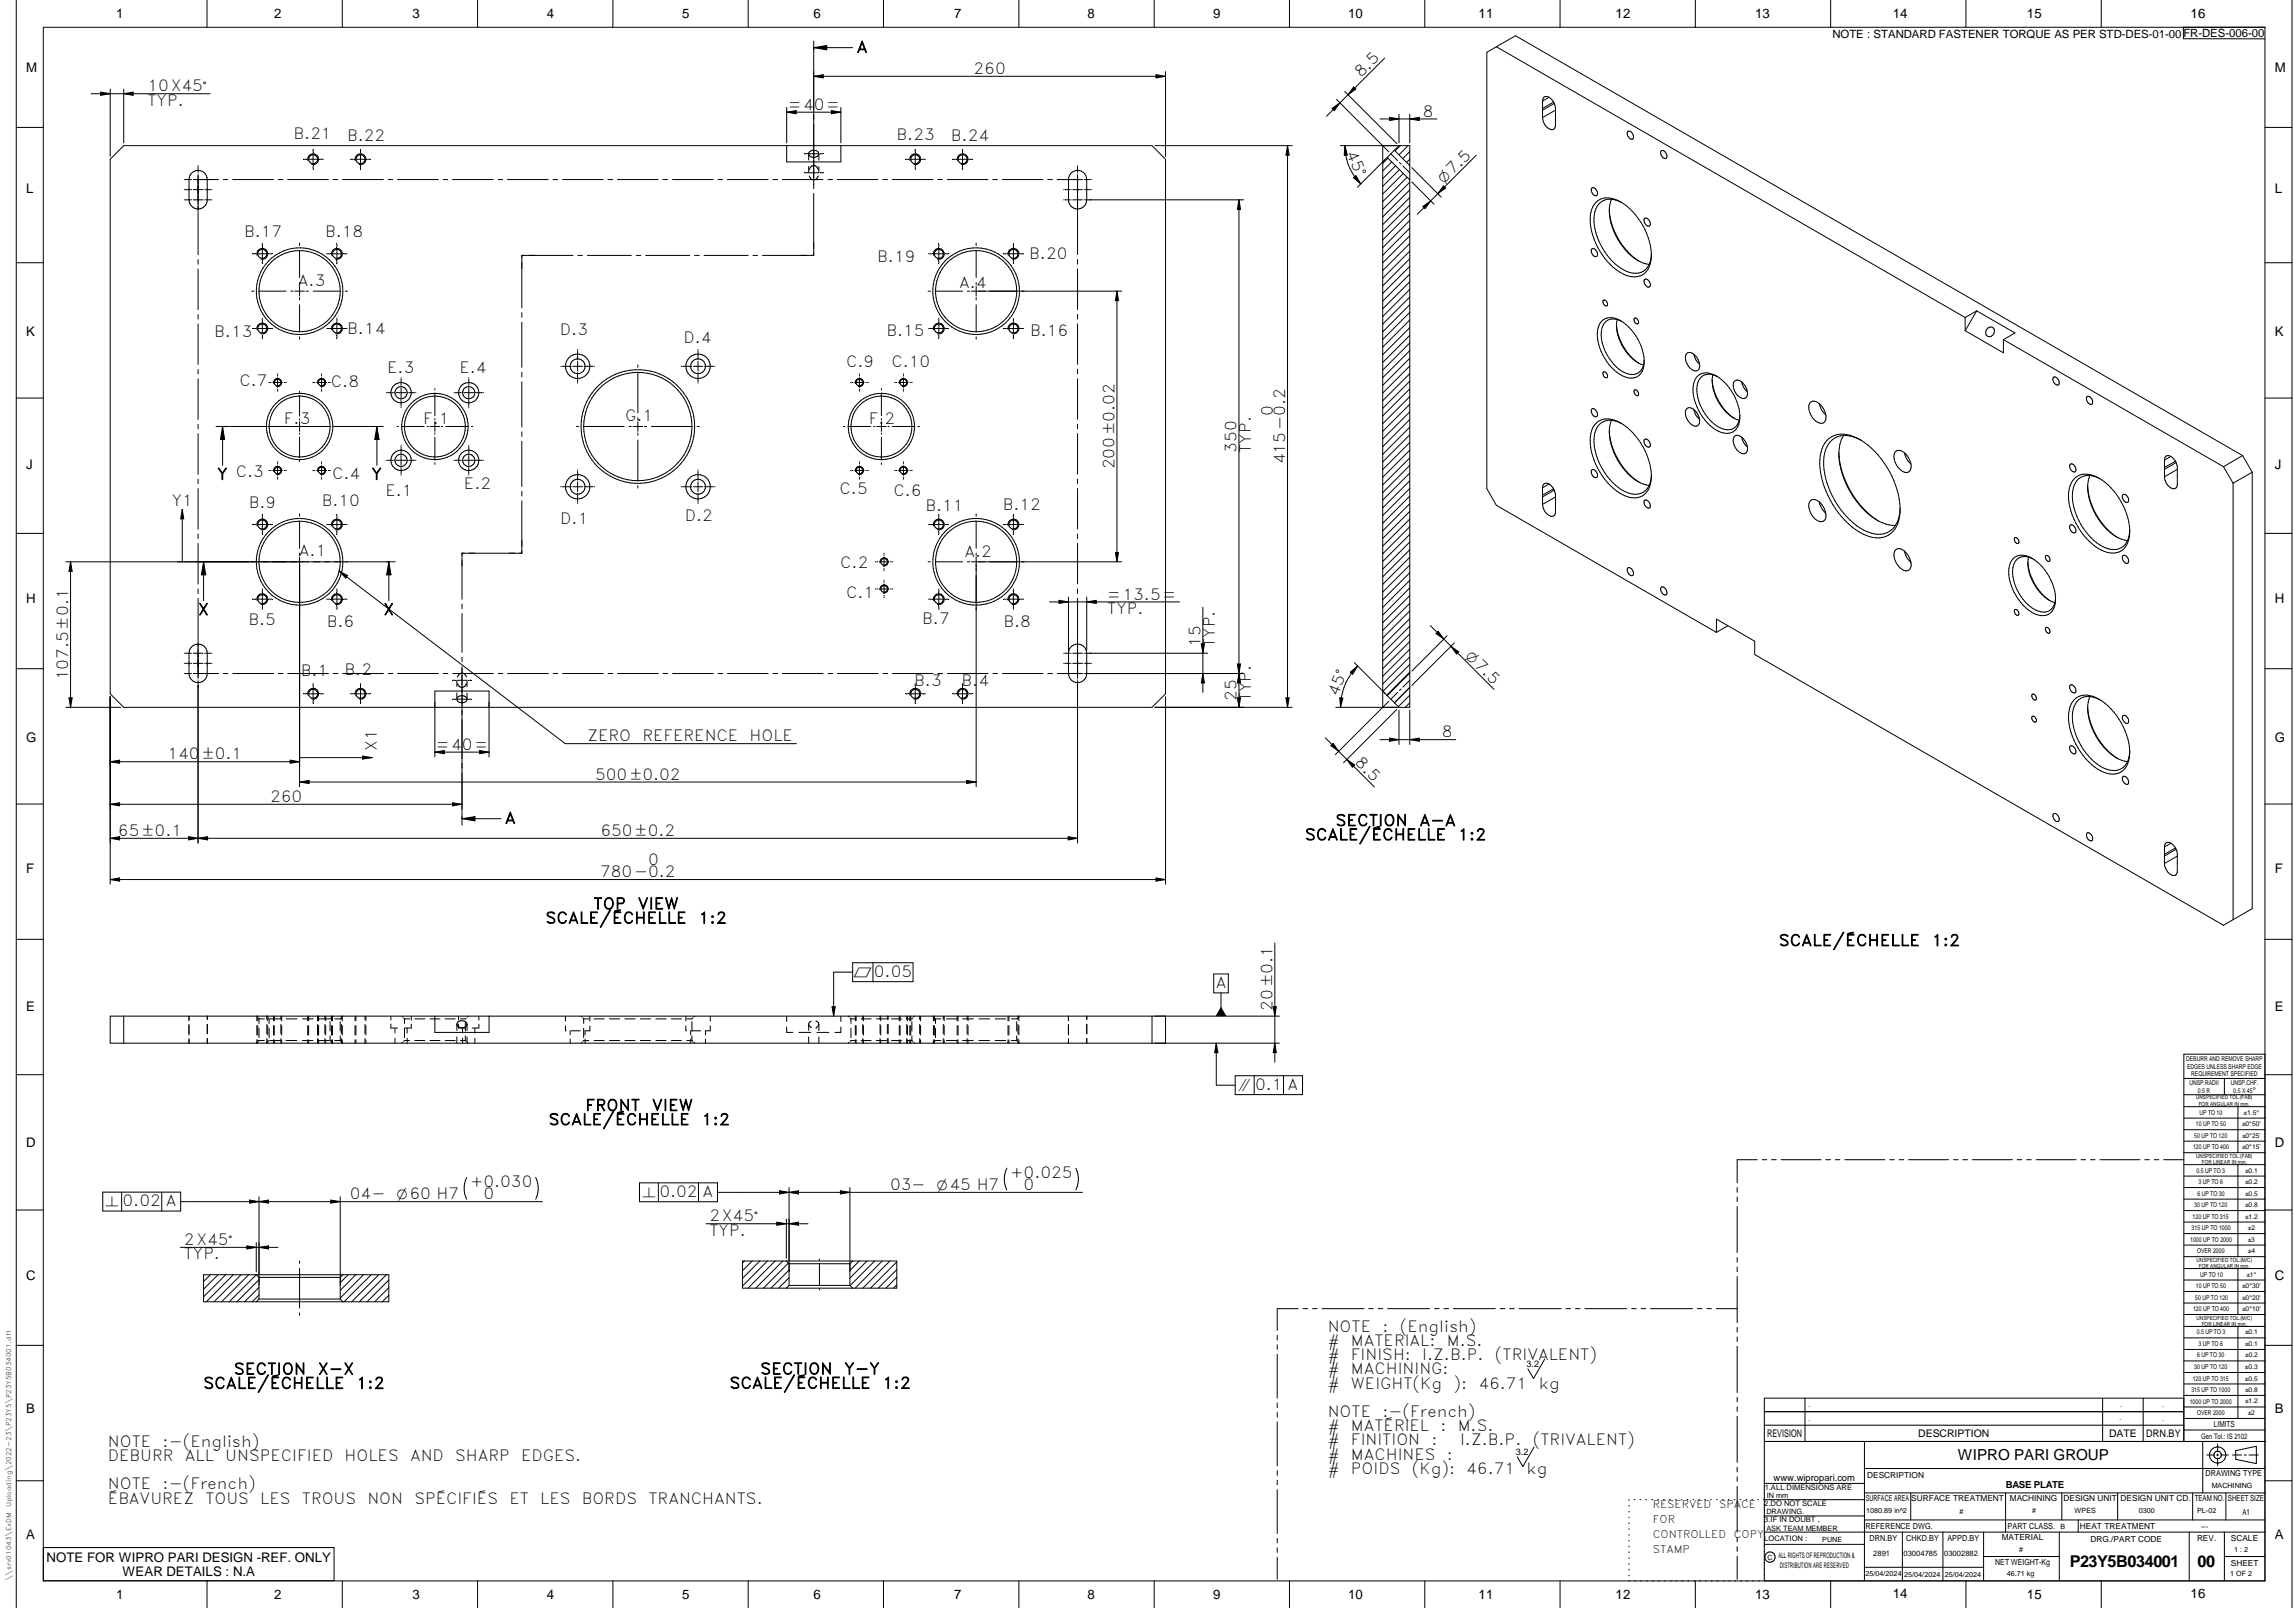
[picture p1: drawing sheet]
<svg xmlns="http://www.w3.org/2000/svg" width="848mm" height="594mm" viewBox="0 0 848 594" stroke-linecap="round" stroke-linejoin="round" font-family="sans-serif">
<defs><g id="words">
<g font-size="6">
<text x="764.8" y="578.9">P23Y5B034001</text>
<text x="812.1" y="578.9">00</text>
</g>
<g font-size="5.7">
<text x="316.6" y="19.4">A</text>
<text x="359.8" y="27.3">260</text>
<text x="503" y="28.9" transform="rotate(-45 503 28.9)">8.5</text>
<text x="54.5" y="33.8">10X45v</text>
<text x="54.5" y="39">TYP.</text>
<text x="291.1" y="40.6">=40=</text>
<text x="525.8" y="43.1">8</text>
<text x="108.5" y="51.4">B.21</text>
<text x="128.3" y="52">B.22</text>
<text x="331.3" y="51.6">B.23</text>
<text x="351.4" y="52.2">B.24</text>
<text x="497.5" y="56.4" transform="rotate(67 497.5 56.4)">45°</text>
<text x="90.2" y="87.7">B.17</text>
<text x="120.1" y="87.5">B.18</text>
<text x="380.3" y="95.6">B.20</text>
<text x="324.1" y="96.6">B.19</text>
<text x="110.1" y="105.7">A.3</text>
<text x="354.4" y="106.3">A.4</text>
<text x="79.2" y="124.5">B.13</text>
<text x="128.3" y="123.4">B.14</text>
<text x="206.9" y="123.6">D.3</text>
<text x="327.5" y="124">B.15</text>
<text x="380.7" y="124">B.16</text>
<text x="252.5" y="126.7">D.4</text>
<text x="143.1" y="137.7">E.3</text>
<text x="169.8" y="137.7">E.4</text>
<text x="312.6" y="135.6">C.9</text>
<text x="329.4" y="135.7">C.10</text>
<text x="88.5" y="142.5">C.7</text>
<text x="122.3" y="143.1">C.8</text>
<text x="231" y="155.4">G.1</text>
<text x="470.4" y="153.8" transform="rotate(-90 470.4 153.8)">0</text>
<text x="104.9" y="156.5">F.3</text>
<text x="156.3" y="156.6">F.1</text>
<text x="321" y="156.6">F.2</text>
<text x="456.9" y="167.3" transform="rotate(-90 456.9 167.3)">350</text>
<text x="462.2" y="167.3" transform="rotate(-90 462.2 167.3)">TYP.</text>
<text x="411.9" y="173.4" transform="rotate(-90 411.9 173.4)">200±0.02</text>
<text x="474.9" y="171.5" transform="rotate(-90 474.9 171.5)">415-0.2</text>
<text x="80.3" y="177.2">Y C.3</text>
<text x="122.7" y="177.1">C.4</text>
<text x="137.3" y="177.2">Y</text>
<text x="142.5" y="183.2">E.1</text>
<text x="171.5" y="180.5">E.2</text>
<text x="310.3" y="182.5">C.5</text>
<text x="330.2" y="183.1">C.6</text>
<text x="63.5" y="187">Y1</text>
<text x="91.9" y="187.7">B.9</text>
<text x="118.9" y="186.9">B.10</text>
<text x="342" y="188.8">B.11</text>
<text x="370.5" y="188.5">B.12</text>
<text x="207.1" y="193.5">D.1</text>
<text x="253.1" y="192.3">D.2</text>
<text x="110.4" y="205.6">A.1</text>
<text x="310.5" y="209.8">C.2</text>
<text x="356.4" y="205.8">A.2</text>
<text x="312.6" y="220.8">C.1</text>
<text x="409.2" y="221.5">=13.5=</text>
<text x="73.2" y="227.2">X</text>
<text x="141.6" y="227.2">X</text>
<text x="409.2" y="226.7">TYP.</text>
<text x="91.8" y="231.1">B.5</text>
<text x="120.7" y="231.6">B.6</text>
<text x="340.8" y="230.7">B.7</text>
<text x="370.8" y="231.8">B.8</text>
<text x="443.6" y="239" transform="rotate(-90 443.6 239)">15</text>
<text x="448.9" y="239" transform="rotate(-90 448.9 239)">TYP.</text>
<text x="25.2" y="251.4" transform="rotate(-90 25.2 251.4)">107.5±0.1</text>
<text x="111.1" y="249.7">B.1</text>
<text x="127.3" y="249.3">B.2</text>
<text x="337.8" y="253.4">B.3</text>
<text x="355.3" y="253.4">B.4</text>
<text x="494.2" y="257.4" transform="rotate(-68 494.2 257.4)">45°</text>
<text x="456.9" y="259" transform="rotate(-90 456.9 259)">25</text>
<text x="462.2" y="259" transform="rotate(-90 462.2 259)">TYP.</text>
<text x="217.1" y="273.9">ZERO</text>
<text x="237.4" y="273.9">REFERENCE</text>
<text x="277" y="273.9">HOLE</text>
<text x="532.8" y="272.4">8</text>
<text x="61.8" y="280.5">140±0.1</text>
<text x="139.2" y="277.5" transform="rotate(-90 139.2 277.5)">X1</text>
<text x="161.1" y="277">=40=</text>
<text x="500.5" y="282.1" transform="rotate(45 500.5 282.1)">8.5</text>
<text x="219.9" y="288">500±0.02</text>
<text x="99.8" y="296.3">260</text>
<text x="186.6" y="304.2">A</text>
<text x="493.5" y="305.1">SECTION</text>
<text x="524.5" y="305.1">A-A</text>
<text x="43.6" y="308.8">65±0.1</text>
<text x="221.9" y="308.8">650±0.2</text>
<text x="482.2" y="310.4">SCALE/ÉCHELLE</text>
<text x="538.8" y="310.4">1:2</text>
<text x="239.5" y="319.5">0</text>
<text x="221.7" y="324.1">780-0.2</text>
<text x="219.3" y="335.9">TOP</text>
<text x="235.7" y="335.9">VIEW</text>
<text x="201.6" y="341.2">SCALE/ÉCHELLE</text>
<text x="258.1" y="341.2">1:2</text>
<text x="657.3" y="349.5">SCALE/ÉCHELLE</text>
<text x="713.8" y="349.5">1:2</text>
<text x="323" y="360.9">0.05</text>
<text x="449.2" y="365.1">A</text>
<text x="470.2" y="373.3" transform="rotate(-90 470.2 373.3)">20±0.1</text>
<text x="463.8" y="402.7">0.1 A</text>
<text x="216.3" y="410.4">FRONT</text>
<text x="240.9" y="410.4">VIEW</text>
<text x="202.7" y="415.6">SCALE/ÉCHELLE</text>
<text x="259.3" y="415.6">1:2</text>
<text x="373.3" y="435.1">+0.025</text>
<text x="129.3" y="443.1">04-</text>
<text x="173.7" y="438.5">+0.030</text>
<text x="178.6" y="443.1">0</text>
<text x="243.7" y="442.3">0.02 A</text>
<text x="328.9" y="439.6">03-</text>
<text x="378.2" y="439.6">0</text>
<text x="45.3" y="445.7">0.02 A</text>
<text x="262.2" y="451.2">2X45v</text>
<text x="67.9" y="460">2X45v</text>
<text x="262.2" y="456.5">TYP.</text>
<text x="67.9" y="465.2">TYP.</text>
<text x="490.6" y="492">NOTE</text>
<text x="510.8" y="492">:</text>
<text x="517.3" y="492">(English)</text>
<text x="490.6" y="497.2">#</text>
<text x="499.2" y="497.2">MATERIAL:</text>
<text x="534.7" y="497.2">M.S.</text>
<text x="490.6" y="502.5">#</text>
<text x="499.2" y="502.5">FINISH:</text>
<text x="525.6" y="502.5">I.Z.B.P.</text>
<text x="552.4" y="502.5">(TRIVALENT)</text>
<text x="86.4" y="507.8">SECTION</text>
<text x="117.5" y="507.8">X-X</text>
<text x="281" y="507.7">SECTION</text>
<text x="312" y="507.7">Y-Y</text>
<text x="490.6" y="507.7">#</text>
<text x="499.2" y="507.7">MACHINING:</text>
<text x="75.1" y="513">SCALE/ÉCHELLE</text>
<text x="131.7" y="513">1:2</text>
<text x="269.6" y="513">SCALE/ÉCHELLE</text>
<text x="326.1" y="513">1:2</text>
<text x="490.6" y="513">#</text>
<text x="499.2" y="513">WEIGHT(Kg</text>
<text x="537.1" y="513">):</text>
<text x="546.4" y="513">46.71</text>
<text x="568.6" y="513">kg</text>
<text x="490.6" y="523.5">NOTE</text>
<text x="510.8" y="523.5">:-(French)</text>
<text x="490.6" y="528.7">#</text>
<text x="490.6" y="534">#</text>
<text x="499.2" y="534">FINITION</text>
<text x="499.2" y="528.7">MATÉRIEL</text>
<text x="529" y="534">:</text>
<text x="532.3" y="528.7">:</text>
<text x="538.7" y="528.7">M.S.</text>
<text x="539.5" y="534">I.Z.B.P.</text>
<text x="566.4" y="534">(TRIVALENT)</text>
<text x="39.9" y="534.5">NOTE</text>
<text x="39.9" y="539.8">DEBURR</text>
<text x="60.1" y="534.5">:-(English)</text>
<text x="68.3" y="539.8">ALL</text>
<text x="83.2" y="539.8">UNSPECIFIED</text>
<text x="127.4" y="539.8">HOLES</text>
<text x="151.5" y="539.8">AND</text>
<text x="168.2" y="539.8">SHARP</text>
<text x="192.6" y="539.8">EDGES.</text>
<text x="490.6" y="539.2">#</text>
<text x="499.2" y="539.2">MACHINES</text>
<text x="534.7" y="539.2">:</text>
<text x="490.6" y="544.5">#</text>
<text x="499.2" y="544.5">POIDS</text>
<text x="521.7" y="544.5">(Kg):</text>
<text x="541.9" y="544.5">46.71</text>
<text x="564.1" y="544.5">kg</text>
<text x="39.9" y="550.2">NOTE</text>
<text x="60.1" y="550.2">:-(French)</text>
<text x="39.9" y="555.5">ÉBAVUREZ</text>
<text x="75.9" y="555.5">TOUS</text>
<text x="96.2" y="555.5">LES</text>
<text x="111.5" y="555.5">TROUS</text>
<text x="135.8" y="555.5">NON</text>
<text x="153.1" y="555.5">SPÉCIFIÉS</text>
<text x="188.2" y="555.5">ET</text>
<text x="199.6" y="555.5">LES</text>
<text x="215" y="555.5">BORDS</text>
<text x="239.6" y="555.5">TRANCHANTS.</text>
</g>
<text font-size="5.6" x="723.5" y="539.3">WIPRO PARI GROUP</text>
<g font-size="5.4">
<text x="533.5" y="68.1" transform="rotate(-45 533.5 68.1)">O7.5</text>
<text x="541.4" y="242.7" transform="rotate(45 541.4 242.7)">O7.5</text>
<text x="315.4" y="360.9">r</text>
<text x="457.7" y="402.7">i</text>
<text x="146.6" y="443.1">O60 H7</text>
<text x="237.4" y="442.3">n</text>
<text x="346.2" y="439.6">O45 H7</text>
<text x="39" y="445.7">n</text>
</g>
<g font-size="4.9">
<text x="42.9" y="6.6">1</text>
<text x="101.3" y="6.7">2</text>
<text x="152.5" y="6.7">3</text>
<text x="202.1" y="6.7">4</text>
<text x="252.1" y="6.7">5</text>
<text x="300.6" y="6.7">6</text>
<text x="352.6" y="6.7">7</text>
<text x="401.9" y="6.7">8</text>
<text x="448.4" y="6.7">9</text>
<text x="498.1" y="6.7">10</text>
<text x="546.4" y="6.7">11</text>
<text x="597" y="6.7">12</text>
<text x="648.5" y="6.6">13</text>
<text x="699.4" y="6.6">14</text>
<text x="749" y="6.7">15</text>
<text x="809.5" y="6.6">16</text>
<text x="9.7" y="26.7">M</text>
<text x="840.6" y="26.7">M</text>
<text x="9.7" y="71.4">L</text>
<text x="840.6" y="71.4">L</text>
<text x="9.7" y="124.2">K</text>
<text x="840.6" y="124.2">K</text>
<text x="9.7" y="173.4">J</text>
<text x="840.6" y="173.4">J</text>
<text x="9.7" y="222.7">H</text>
<text x="840.6" y="222.7">H</text>
<text x="9.7" y="274.3">G</text>
<text x="840.6" y="274.3">G</text>
<text x="9.7" y="322.6">F</text>
<text x="840.6" y="322.6">F</text>
<text x="9.7" y="373.3">E</text>
<text x="840.6" y="373.3">E</text>
<text x="9.7" y="423.8">D</text>
<text x="840.6" y="423.8">D</text>
<text x="9.7" y="472.8">C</text>
<text x="840.6" y="472.8">C</text>
<text x="9.7" y="522.1">B</text>
<text x="840.6" y="522.1">B</text>
<text x="9.7" y="568.7">A</text>
<text x="840.6" y="568.7">A</text>
<text x="17.2" y="577">NOTE FOR WIPRO PARI DESIGN -REF. ONLY</text>
<text x="45.3" y="582.3">WEAR DETAILS : N.A</text>
<text x="42.9" y="590.6">1</text>
<text x="101.3" y="590.7">2</text>
<text x="152.5" y="590.7">3</text>
<text x="202.1" y="590.7">4</text>
<text x="252.1" y="590.7">5</text>
<text x="300.6" y="590.7">6</text>
<text x="352.6" y="590.7">7</text>
<text x="401.9" y="590.7">8</text>
<text x="448.4" y="590.7">9</text>
<text x="498.1" y="590.7">10</text>
<text x="546.4" y="590.7">11</text>
<text x="597" y="590.7">12</text>
<text x="648.5" y="590.6">13</text>
<text x="699.4" y="590.5">14</text>
<text x="749" y="590.7">15</text>
<text x="809.5" y="590.5">16</text>
</g>
<text font-size="4.2" x="677.1" y="13.9">NOTE : STANDARD FASTENER TORQUE AS PER STD-DES-01-00FR-DES-006-00</text>
<g font-size="3.9">
<text x="653" y="530.9">REVISION</text>
<text x="708.9" y="530.9">DESCRIPTION</text>
<text x="779.4" y="530.9">DATE</text>
<text x="793.1" y="530.9">DRN.BY</text>
<text x="610.8" y="557.1">RESERVED</text>
<text x="635.2" y="557.1">SPACE</text>
<text x="610.8" y="562.7">FOR</text>
<text x="610.8" y="568.3">CONTROLLED</text>
<text x="640.7" y="568.3">COPY</text>
<text x="610.8" y="573.8">STAMP</text>
</g>
<text font-size="3.6" x="741.2" y="549.8">BASE PLATE</text>
<text font-size="3.5" x="655.4" y="547.1">www.wipropari.com</text>
<g font-size="3.4">
<text x="564" y="505.1">3.2</text>
<text x="560.1" y="537.6">3.2</text>
</g>
<g font-size="3.1">
<text x="818.1" y="527.3">LIMITS</text>
<text x="815" y="545.5">DRAWING TYPE</text>
<text x="690" y="546.1">DESCRIPTION</text>
<text x="689.5" y="554.6">SURFACE AREA</text>
<text x="706.2" y="554.6">SURFACE TREATMENT</text>
<text x="742.7" y="554.6">MACHINING</text>
<text x="762.5" y="554.6">DESIGN UNIT</text>
<text x="783.6" y="554.6">DESIGN UNIT CD.</text>
<text x="811" y="554.4">TEAM NO.</text>
<text x="823.3" y="554.5">SHEET SIZE</text>
<text x="828.6" y="559.9">A1</text>
<text x="689.4" y="564.9">REFERENCE DWG.</text>
<text x="690.8" y="569.3">DRN.BY</text>
<text x="704.4" y="569.2">CHKD.BY</text>
<text x="719.6" y="569.3">APPD.BY</text>
<text x="739.7" y="569.1">MATERIAL</text>
<text x="741.8" y="564.7">PART CLASS.</text>
<text x="768.6" y="564.7">HEAT TREATMENT</text>
<text x="772.5" y="569.7">DRG./PART CODE</text>
<text x="811.9" y="569.3">REV.</text>
<text x="824.4" y="569.4">SCALE</text>
<text x="737.3" y="578">NET WEIGHT-Kg</text>
<text x="824.4" y="578.5">SHEET</text>
</g>
<text font-size="3" x="832.4" y="403.9">°</text>
<g font-size="2.8">
<text x="813.4" y="531.5">Gen Tol.: IS 2102</text>
<text x="652.1" y="550.4">1.ALL DIMENSIONS ARE</text>
<text x="652" y="556.4">2.DO NOT SCALE</text>
<text x="652" y="562.5">3.IF IN DOUBT ,</text>
<text x="652" y="569.2">LOCATION :</text>
<text x="657.2" y="575.8">ALL RIGHTS OF REPRODUCTION &amp;</text>
<text x="692.2" y="575">2891</text>
<text x="703.4" y="574.9">03004785</text>
<text x="718.4" y="575">03002882</text>
<text x="657.7" y="579.2">DISTRIBUTION ARE RESERVED</text>
</g>
<g font-size="2.7">
<text x="817.3" y="549.9">MACHINING</text>
<text x="652.9" y="553.5">IN mm</text>
<text x="652.7" y="559.5">DRAWING.</text>
<text x="689.6" y="559.1">1080.89 in^2</text>
<text x="724.1" y="559.2">#</text>
<text x="751" y="559.1">#</text>
<text x="766.6" y="559">WPES</text>
<text x="790.3" y="558.8">0300</text>
<text x="811.9" y="558.8">PL-02</text>
<text x="652.7" y="565.5">ASK TEAM MEMBER</text>
<text x="673.4" y="569.6">PUNE</text>
<text x="761.4" y="564.9">B</text>
<text x="813.3" y="564.9">---</text>
<text x="746.1" y="573.2">#</text>
<text x="825.6" y="573.4">1 : 2</text>
<text x="653.1" y="576.3">C</text>
<text x="689.4" y="582.4">25/04/2024</text>
<text x="703.7" y="582.5">25/04/2024</text>
<text x="718.7" y="582.6">25/04/2024</text>
<text x="741.6" y="582.2">46.71 kg</text>
<text x="824.1" y="582.4">1 OF 2</text>
</g>
<g font-size="2.5">
<text x="807.8" y="392">DEBURR AND REMOVE SHARP</text>
<text x="808.2" y="394.8">EDGES UNLESS SHARP EDGE</text>
<text x="809.1" y="400.9">UNSP.RADII</text>
<text x="809.8" y="397.6">REQUIREMENT SPECIFIED</text>
<text x="824.4" y="400.7">UNSP.CHF.</text>
<text x="812.2" y="403.6">0.5 R</text>
<text x="825.3" y="403.9">0.5 X 45</text>
<text x="812.8" y="411.8">UP TO 10</text>
<text x="829.1" y="411.9">±1.5°</text>
<text x="811.4" y="416.1">10 UP TO 50</text>
<text x="828.5" y="416.1">±0°50'</text>
<text x="810.4" y="424.5">120 UP TO 400</text>
<text x="810.9" y="420.3">50 UP TO 120</text>
<text x="828.5" y="424.5">±0°15'</text>
<text x="828.5" y="420.3">±0°25'</text>
<text x="811.7" y="433.2">0.5 UP TO 3</text>
<text x="812.5" y="437.5">3 UP TO 6</text>
<text x="829.6" y="437.4">±0.2</text>
<text x="829.6" y="433.2">±0.1</text>
<text x="812" y="441.7">6 UP TO 30</text>
<text x="829.6" y="441.7">±0.5</text>
<text x="810.9" y="445.9">30 UP TO 120</text>
<text x="829.6" y="446">±0.8</text>
<text x="809.9" y="454.4">315 UP TO 1000</text>
<text x="810.3" y="450.2">120 UP TO 315</text>
<text x="829.6" y="450.2">±1.2</text>
<text x="830.7" y="454.4">±2</text>
<text x="809.4" y="458.7">1000 UP TO 2000</text>
<text x="830.6" y="458.7">±3</text>
<text x="811.9" y="463">OVER 2000</text>
<text x="830.7" y="463">±4</text>
<text x="813.1" y="471.6">UP TO 10</text>
<text x="830.1" y="471.6">±1°</text>
<text x="811.4" y="475.9">10 UP TO 50</text>
<text x="828.5" y="475.9">±0°30'</text>
<text x="810.4" y="484.4">120 UP TO 400</text>
<text x="811.2" y="480.1">50 UP TO 120</text>
<text x="828.5" y="484.4">±0°10'</text>
<text x="828.5" y="480.1">±0°20'</text>
<text x="811.7" y="493">0.5 UP TO 3</text>
<text x="812.4" y="497.2">3 UP TO 6</text>
<text x="829.6" y="497.3">±0.1</text>
<text x="829.6" y="493">±0.1</text>
<text x="811.9" y="501.5">6 UP TO 30</text>
<text x="829.6" y="501.5">±0.2</text>
<text x="810.8" y="505.8">30 UP TO 120</text>
<text x="829.6" y="505.8">±0.3</text>
<text x="809.8" y="514.3">315 UP TO 1000</text>
<text x="810.3" y="510.1">120 UP TO 315</text>
<text x="829.6" y="510">±0.5</text>
<text x="829.6" y="514.3">±0.8</text>
<text x="668.4" y="519.9">.</text>
<text x="783.5" y="520">.</text>
<text x="799.1" y="519.9">.</text>
<text x="809.2" y="518.5">1000 UP TO 2000</text>
<text x="829.6" y="518.5">±1.2</text>
<text x="668.4" y="524.9">.</text>
<text x="783.3" y="524.8">.</text>
<text x="799.1" y="524.8">.</text>
<text x="811.9" y="522.8">OVER 2000</text>
<text x="830.6" y="522.7">±2</text>
</g>
<g font-size="2.4">
<text x="4.1" y="556.9" transform="rotate(-90 4.1 556.9)">Uploading\2022-23\P23Y5\P23Y5B034001.dft</text>
<text x="4.1" y="584.1" transform="rotate(-90 4.1 584.1)">\\srv01043\ExDM</text>
</g>
<g font-size="2.1">
<text x="811.5" y="406.1">UNSPECIFIED TOL.(FAB)</text>
<text x="812.5" y="408.5">FOR ANGULAR IN mm.</text>
<text x="811.6" y="427.7">UNSPECIFIED TOL.(FAB)</text>
<text x="813.6" y="430.1">FOR LINEAR IN mm.</text>
<text x="811.7" y="466.1">UNSPECIFIED TOL.(M/C)</text>
<text x="812.5" y="468.5">FOR ANGULAR IN mm.</text>
<text x="811.7" y="487.6">UNSPECIFIED TOL.(M/C)</text>
<text x="813.6" y="489.9">FOR LINEAR IN mm.</text>
</g>
</g></defs>
<g fill="none" stroke="#000" stroke-width=".37">
<path d="M6 .1v593.9M16 10.1h821v573.9l-821 .1zM76.5 .1v10M126.5 .1v10M176.5 .1v10M226.5 .1v10M276.5 .1v10M300.7 15.2v4.8M300.7 17.6h14.4M300.7 17.6l4.8-.8v1.6zM326.5 .1v10M376.5 .1v10"/>
<path d="M426.5 .1v10M476.5 .1v10M526.5 .1v10M553 17.3l173.2 100M553 17.3l7-4.1 268.7 155.1M553 17.3l-3.6 2v161.3l3.6 6.1 81.3 46.9M576.5 .1v10M626.5 .1v10M676.5 .1v10M726.5 .1v10M776.5 .1v10M806.8 10.1v4.2l30.2 .1"/>
<path d="M847 .1v593.9M33.7 34.6h43.9M37.2 34l3.5 .6-3.5 .6zM40.7 32.9v24.9M45.7 34.6l3.5-.6v1.2zM45.7 32.9v19.9M290.7 39.7v13.1M300.7 20.3v46M300.7 28.2l3.5-.6v1.2zM300.7 28.2h130M310.7 39.7v13.1M427.2 27.6l3.5 .6-3.5 .6z"/>
<path d="M430.7 26.5v31.3M493.9 36.7l19.3 19.4M496.9 33.8l19.3 19.3M500.2 32.1l.8 .8-2.9 2.1zM511.6 21.5l-21.4 21.5M570 37.3v6.1M572.4 35.9l-.5-.2a1.38 1.38 0 0 0-1.4 .3 1.38 1.38 0 0 0-.5 1.3M572.4 35.9l1.5 1.5 .8 2.1 .1 6.7a1.57 1.57 0 0 1-1.1 1.7 1.57 1.57 0 0 1-1.8-.7l-1.4-1.7-.5-2.1M572.4 35.9l-2.4 1.4M574.1 37.7l-4.1 2.3M574.3 38.2l-4.3 2.5M6 47.1h10"/>
<path d="M45.7 53.8h380l5 5v197.5l-5 5h-380l-5-5v-197.5zM112.2 58.8h.9M113.8 59.4a2 2 0 0 1 1.7-2.6 2 2 0 0 1 2.2 2.2 2 2 0 0 1-2.5 1.7M113.9 58.8h3.6M115.7 55.3v1M115.7 57v3.6M118.3 58.8h1M119.4 58.8h.1M129.5 58.8h.1M129.7 58.8h.9M131.3 59.4a2 2 0 0 1 1.7-2.6 2 2 0 0 1 2.2 2.2 2 2 0 0 1-2.5 1.7M131.4 58.8h3.6"/>
<path d="M133.2 57v3.6M133.2 55.3v1M135.8 58.8h.9M290.7 41.4l3.5-.5v1.1zM290.7 41.4h20M290.7 53.8v6h20v-6M297.3 56.8h.9M298.8 56.8a2.01 2.01 0 0 0 1.8 1.4 2.01 2.01 0 0 0 2-1.2M298.8 56.8a2.03 2.03 0 0 1 1.8-1.3 2.03 2.03 0 0 1 2 1.1v2.5M298.8 56.8v2.3M298.9 56.8h3.6M303.3 56.8h.8"/>
<path d="M307.2 40.9l3.5 .5-3.5 .6zM334.7 58.8h.9M336.3 59.4a2.01 2.01 0 0 1 1.7-2.6 2.01 2.01 0 0 1 2.2 2.1 2.01 2.01 0 0 1-2.5 1.8M336.4 58.8h3.6M338.2 55.3v1M338.2 57v3.6M340.8 58.8h.9M341.9 58.8h.1M352.2 58.8h.9M353.8 59.4a2 2 0 0 1 1.7-2.6 2 2 0 0 1 2.2 2.2 2 2 0 0 1-2.5 1.7M353.9 58.8h3.6M355.7 55.3v1"/>
<path d="M355.7 57v3.6M358.3 58.8h.9M426.8 53.8h50.7M475.8 53.8v207.5M475.8 53.8l.6 3.5h-1.2zM492.3 40l2.8-2-2 2.9zM495.3 53.8h25.7v207.5h-27.4M497 53.8l.9 3.5-1.2 .1zM497 53.8a19.7 19.7 0 0 0 5.8 14.1M509.9 43.9h21.1M511 53.8v207.5M512.6 58.2l8.4 8.3"/>
<path d="M512.9 58.4l-1.9 2M513.5 43.3l3.5 .6-3.5 .6zM514 56.8l2.5 2.6M514.3 59.8l-3.3 3.4M515.3 55.5l5.7 5.7M517 53.8l-15.4 15.4M517 42.2v10.6M517.5 53.8l-2 2M520.3 53.8l-3.3 3.4M521 42.2v10.6M521 58.8l-1.2 1.2M521 43.9l3.5-.6v1.2z"/>
<path d="M521 56l-2.6 2.6M545.5 57.4l-21.8 21.8M574.8 40.7l-4.8 2.7M601.6 48.5a1.91 1.91 0 0 1 1.7 2.9 1.93 1.93 0 0 1-1.7-2.9zM614 55.6a1.93 1.93 0 0 1 1.7 2.9 1.91 1.91 0 0 1-1.7-2.9zM837 47.1h10M68.1 70.1h.1M68.1 66.3h.1M68.1 73.8h.1M68.5 70.1h1.9M68.5 66.3h1.9M68.5 73.8h1.9"/>
<path d="M70.7 70.1h.1M70.7 66.3h.1M70.7 73.8h.1M71.1 63.7a3.4 3.4 0 0 1 3.6-.4 3.4 3.4 0 0 1 1.9 3v7.5a3.4 3.4 0 0 1-3.4 3.4 3.4 3.4 0 0 1-3.3-3.4v-7.5a3.5 3.5 0 0 1 1.2-2.6zM71.4 70.1h3.6M71.4 66.3h9.3M71.4 73.8h3.6M73.2 61.2v.1M73.2 61.6v1.9M73.2 63.8v.1M73.2 64.5v14M73.2 78.8v.2"/>
<path d="M73.2 79.1v15M75.6 70.1h.1M75.6 73.8h.1M76 70.1h1.9M76 73.8h1.9M78.2 70.1h.2M78.2 73.8h.1M82.5 66.3h1.7M86 66.3h15M102.8 66.3h1.7M106.3 66.3h15M115.7 61.4v1"/>
<path d="M123.1 66.3h1.7M126.6 66.3h15M133.2 61.4v1M143.4 66.3h1.7M146.9 66.3h15.1M163.7 66.3h1.7M167.3 66.3h14.9M184.1 66.3h1.7M187.5 66.3h15.1M204.4 66.3h1.7M207.9 66.3h15M224.7 66.3h1.7"/>
<path d="M228.2 66.3h15M245 66.3h1.7M248.5 66.3h15M265.3 66.3h1.7M268.8 66.3h15M285.6 66.3h1.7M289.1 66.3h15M297.3 63.8h.9M298.8 61.5v2.3M300.7 66.5v3.2M300.7 71.5v22.9h-18.9M302.4 65a1.69 1.69 0 0 1-1.7 1.5 1.69 1.69 0 0 1-1.7-1.5"/>
<path d="M302.4 62.6a1.69 1.69 0 0 0-1.7-1.4 1.69 1.69 0 0 0-1.7 1.5M302.6 61.6v2.2h-3.7M303.3 63.8h.8M305.9 66.3h1.7M309.4 66.3h15M326.2 66.3h1.8M329.7 66.3h15.1M338.2 61.4v1M346.5 66.3h1.8M350.1 66.3h15M355.7 61.4v1M366.9 66.3h1.7"/>
<path d="M370.4 66.3h15M387.2 66.3h1.7M393.1 73.8h.1M393.1 70.1h.1M393.5 73.8h1.9M393.5 70.1h1.9M395.6 64.2a3.4 3.4 0 0 1 3.7-1.1 3.4 3.4 0 0 1 2.3 3.2v7.5a3.4 3.4 0 0 1-3.4 3.4 3.4 3.4 0 0 1-3.4-3.4v-7.5zM395.7 73.8h.1M395.7 70.1h.1M396.4 73.8h3.6M396.4 70.1h3.6M398.2 61.2v.1"/>
<path d="M398.2 61.6v1.9M398.2 63.8v.1M398.2 78.8v.2M398.2 64.5v14M398.2 79.1v15M400 66.3h-9.3M400.6 73.8h.1M400.6 70.1h.1M400.6 66.3h.1M401 73.8h58.6M401 70.1h1.9M401 66.3h1.9"/>
<path d="M403.2 70.1h.2M403.2 66.3h.1M457.8 73.8l.6 3.5h-1.2zM457.8 73.8v187.5M500.1 65.6l1-.7 1.7 3zM515.7 61.3l-4.7 4.7M517.1 62.7l-6.1 6.1M517.1 60l.6 .6M518.4 61.3l2.6 2.5M518.5 64.1l-7.5 7.6M520 65.5l-9 9M521 67.3l-10 10"/>
<path d="M521 70.1l-10 10M521 73l-10 10M521 75.8l-10 10M521 78.7l-10 9.9M521.7 67.2l8.2 8.2M521.7 61.9l10.9 10.9M525.8 76.3l2.9-2.1-2.1 2.9zM533.4 68.7l.8 .8-2.9 2zM588.1 69.6a1.68 1.68 0 0 1 1.8 .3 1.68 1.68 0 0 1 .4 1.8 .87 .87 0 0 1-.8 .7 .87 .87 0 0 1-.9-.7l-.6-1.3zM589.8 74.7a6.7 6.7 0 0 1 7.8-.7 23.9 23.9 0 0 1 12.5 22.3 6.3 6.3 0 0 1-9.3 5.4 24.2 24.2 0 0 1-13.1-22 8.4 8.4 0 0 1 2.1-5zM594.7 77.5a25.3 25.3 0 0 0 10.9 19M595.5 73.6a17.1 17.1 0 0 0 2.3 14.7 17.8 17.8 0 0 0 11.6 9.4"/>
<path d="M599.3 74.8a6.7 6.7 0 0 0-8.6 .7 12.7 12.7 0 0 0-.5 12 21.1 21.1 0 0 0 12.3 13.3 5.9 5.9 0 0 0 7.7-5.8M6 97.1h10M73.2 95.9v1.7M73.2 99.4v15M93.4 93.8h.9M95 94.3a2 2 0 0 1 1.7-2.5 2 2 0 0 1 2.2 2.2 2 2 0 0 1-2.5 1.7M95.1 93.8h3.6M96.9 90.3v.9M96.9 96.4v.9M96.9 92v3.6M99.5 93.8h1M110.7 89.8v.9"/>
<path d="M110.7 92.5v10M120.7 93.8h.1M121 93.8h.9M122.6 94.3a2 2 0 0 1 1.7-2.5 2 2 0 0 1 2.2 2.1 2 2 0 0 1-2.5 1.8M122.7 93.8h3.6M124.5 92v3.6M124.5 90.3v.9M124.5 96.4v.9M127.1 93.8h.9M128.2 93.8h.1M211.8 94.4h-19v19.3M213.5 94.4h1.8"/>
<path d="M217 94.4h16.3M235.1 94.4h1.7M238.6 94.4h16.3M256.7 94.4h1.7M260.2 94.4h16.3M278.3 94.4h1.7M343.2 93.8h.1M343.4 93.8h.9M345 94.3a2 2 0 0 1 1.7-2.5 2 2 0 0 1 2.2 2.1 2 2 0 0 1-2.5 1.8M345.1 93.8h3.6M346.9 90.3v.9M346.9 92v3.6"/>
<path d="M346.9 96.4v.9M349.5 93.8h.9M360.7 89.8v.9M360.7 92.5v10M371 93.8h.9M372.6 94.3a2 2 0 0 1 1.7-2.5 2 2 0 0 1 2.2 2.2 2 2 0 0 1-2.5 1.7M372.7 93.8h3.6M374.5 90.3v.9M374.5 92v3.6M374.5 96.4v.9M377.1 93.8h.9M378.2 93.8h.1"/>
<path d="M398.2 95.9v1.7M398.2 99.4v14.9M521 98.4l-10 10M521 81.4l-10 10.1M521 84.3l-10 10M521 95.6l-10 10M521 87.1l-10 10M521 90l-10 9.9M521 92.8l-10 10M588.1 92.1a1.56 1.56 0 0 1 2.2 1.7 .88 .88 0 0 1-.6 1.1 .88 .88 0 0 1-1.1-.7l-.6-1.3zM607.6 80.9a1.58 1.58 0 0 1 2.3 1.6 .88 .88 0 0 1-.6 1.1 .88 .88 0 0 1-1.1-.6l-.6-.9zM837 97.1h10"/>
<path d="M73.2 116.2v1.7M73.2 119.7v15M93 107.6h.9M95.6 107.6h10.1M96.9 117.6v.1M96.9 117.9v.9M96.9 119.5v3.6M107.5 107.6h.8M108.9 107.6h3.6M110.7 104.4v.8M110.7 105.8v3.6M110.7 110v.8"/>
<path d="M110.7 112.6v10M113.1 107.6h.9M115.7 107.6h10.1M124.5 119.5v3.6M124.5 117.6v.1M124.5 117.9v.9M127.6 107.6h.8M192.8 115.5v1.7M192.8 119v16.7M342.9 107.6h.9M345.6 107.6h10.1M346.9 117.6v.1"/>
<path d="M346.9 117.9v.9M346.9 119.5v3.6M357.5 107.6h.8M360.7 105.8v3.6M360.7 104.4v.8M360.7 110v.8M360.7 112.6v10M374.5 117.6v.1M374.5 117.9v.9M374.5 119.5v3.6M398.2 116.2v1.7M398.2 119.6v15"/>
<path d="M412.7 107.6l.6 3.5h-1.1zM412.7 107.6v100M414.5 107.6h-55.6M521 101.3l-10 10M521 104.1l-10 10M521 106.9l-10 10M521 109.8l-10 10M521 112.6l-10 10M521 115.4l-10 10M521 118.2l-10 10M591.8 118.7a5.5 5.5 0 0 1 7-.3 18.5 18.5 0 0 1 8.6 16.9 4.9 4.9 0 0 1-7.8 3.6 18.7 18.7 0 0 1-9.3-16.7 6.1 6.1 0 0 1 1.5-3.5zM592.5 111a1.33 1.33 0 0 1 1.3 .5 1.33 1.33 0 0 1 0 1.5 1.46 1.46 0 0 1-1.3-2z"/>
<path d="M597.3 119.8a19.4 19.4 0 0 0 8.3 14.4M597.6 118.1a16.1 16.1 0 0 0 5.9 14.6l1.9 1.4 1.9 .8M599.3 118.7a4.7 4.7 0 0 0-5.2-.4 4.7 4.7 0 0 0-2.4 4.7 17 17 0 0 0 9.4 15 4.6 4.6 0 0 0 6.5-4.9M604 117.6a1.31 1.31 0 0 1 1.3 .6 1.31 1.31 0 0 1 0 1.4 1.42 1.42 0 0 1-1.3-2zM607.6 103.4a1.58 1.58 0 0 1 2.3 1.6 .88 .88 0 0 1-.7 1.1 .88 .88 0 0 1-1-.6l-.6-.9zM726.2 117.3v4.9M730.5 114.9l-4.3 7.3M730.5 114.9l-4.3 2.4M730.5 114.9l14.1 8.1-4.3 2.5M73.2 136.5v1.7M73.2 140v14.9M93.4 121.4h.9"/>
<path d="M95 121.9a2 2 0 0 1 1.7-2.5 2 2 0 0 1 2.2 2.1 2 2 0 0 1-2.5 1.8M95.1 121.4h3.6M96.9 124v.9M99.5 121.4h1M102.6 138.1v.2M102.6 138.7v.2M102.6 139.5v3.6M110.7 124.5v.8M118.8 138.1v.2M118.8 138.7v.2M118.8 139.5v3.6M120.7 121.4h.1"/>
<path d="M121 121.4h.9M122.6 121.9a2 2 0 0 1 1.7-2.6 2 2 0 0 1 2.2 2.2 2 2 0 0 1-2.5 1.8M122.7 121.4h3.6M124.5 124v.9M127.1 121.4h.9M128.2 121.4h.1M148.2 139.6v.1M173.2 139.6v.1M192.8 137.5v1.7M207.2 135.3h.2M207.8 135.3h2.7M210.9 135.3h.2"/>
<path d="M211.7 135.3h3.6M213.4 129.1v.1M213.4 129.6v2.8M213.4 132.8v.1M213.4 133.5v3.6M213.4 137.7v.1M213.4 138.3v2.7M215.9 135.3h.1M216.4 135.3h2.8M219.5 135.3h.2M235.7 134.8v.9M235.7 137.5v15.1"/>
<path d="M251.7 135.3h.2M252.3 135.3h2.7M255.4 135.3h.2M256.2 135.3h3.6M257.9 129.1v.1M257.9 129.6v2.8M257.9 132.8v.1M257.9 133.5v3.6M257.9 137.7v.1M257.9 138.3v2.7M260.4 135.3h.1M260.9 135.3h2.8"/>
<path d="M264 135.3h.2M317.6 138.1v.2M317.6 138.7v.2M317.6 139.5v3.6M333.8 138.1v.2M333.8 138.7v.2M333.8 139.5v3.6M343.2 121.4h.1M343.4 121.4h.9M345 121.9a2 2 0 0 1 1.7-2.6 2 2 0 0 1 2.2 2.2 2 2 0 0 1-2.5 1.8M345.1 121.4h3.6M346.9 124v.9"/>
<path d="M349.5 121.4h.9M360.7 124.5v.8M371 121.4h.9M372.6 121.9a2 2 0 0 1 1.7-2.5 2 2 0 0 1 2.2 2.1 2 2 0 0 1-2.5 1.8M372.7 121.4h3.6M374.5 124v.9M377.1 121.4h.9M378.2 121.4h.1M398.2 136.4v1.7M398.2 139.9v15M521 121.1l-10 10M521 123.9l-10 10"/>
<path d="M521 126.7l-10 10M521 129.5l-10 10M521 132.4l-10 10M521 135.2l-10 10M521 138l-10 10M592.5 137.5a1.33 1.33 0 0 1 1.3 .6 1.33 1.33 0 0 1 0 1.4 1.46 1.46 0 0 1-1.3-2zM623.2 130.7a1.96 1.96 0 0 1 2.9 .4 4.9 4.9 0 0 1 1.6 5.5 2.24 2.24 0 0 1-3.5-.9 4.5 4.5 0 0 1-1-5zM625.9 130.9l.8 2 1.4 1.6M627.2 139.1a5.5 5.5 0 0 1 7-.2 18.5 18.5 0 0 1 8.6 16.8 4.9 4.9 0 0 1-7.9 3.6 18.6 18.6 0 0 1-9.2-16.6 6.1 6.1 0 0 1 1.5-3.6zM633 138.5a16.4 16.4 0 0 0 7.8 16l1.9 .8M634.7 139.1a4.7 4.7 0 0 0-5.3-.4 4.7 4.7 0 0 0-2.4 4.7 16.9 16.9 0 0 0 9.5 15 4.6 4.6 0 0 0 6.4-4.9M726.2 122.2l14.1 8.1v-4.8"/>
<path d="M734.3 121.5a1.54 1.54 0 0 1 2.3-.3 1.54 1.54 0 0 1 0 2.3 1.59 1.59 0 0 1-2.4 .5 1.59 1.59 0 0 1 .1-2.5zM740.3 125.5l81.3 46.9M758.7 139.5a1.6 1.6 0 0 1 2.2 1.7 .78 .78 0 0 1-.3 1 .78 .78 0 0 1-1-.2l-.9-1.2zM6 147.1h10M73.2 156.8v1.7M79.8 157.6h4.8M82.3 157.6v14.4M82.3 157.6l.7 4.8h-1.6zM84.9 157.6h13.9M99.2 157.6h23M99.4 141.3h.2M99.9 141.3h.3"/>
<path d="M100.8 141.3h3.6M101.1 141.7a1.51 1.51 0 0 1 1.4-1.9 1.51 1.51 0 0 1 1.6 1.7 1.51 1.51 0 0 1-1.9 1.3M102.6 143.7v.3M102.6 144.3v.3M105 141.3h.2M105.5 141.3h.3M110.7 160v.4M110.7 144.6v.5M110.7 146v7.7M110.7 154.7v.5M110.7 155.8v3.6M115.6 141.3h.3"/>
<path d="M116.2 141.3h.2M117.1 141.3h3.6M117.4 141.7a1.51 1.51 0 0 1 1.3-1.9 1.51 1.51 0 0 1 1.6 1.7 1.51 1.51 0 0 1-1.9 1.3M118.8 143.7v.3M118.8 144.3v.3M121.2 141.3h.3M121.8 141.3h.3M123.2 157.6h18.4M139.3 157.6l.8 4.8h-1.6zM139.3 157.6v14.4M142.7 145.1h.1M143.2 145.1h2.2"/>
<path d="M145.7 145.1h.1M146.4 145.1h3.6M146.7 157.6h.5M148.2 143.3v3.6M148.2 147.5v.1M148.2 147.9v2.2M148.2 150.5v.1M148.2 140v2.2M148.2 142.6v.1M148.3 157.6h8.4M150.6 145.1h.1M151 145.1h2.2"/>
<path d="M153.6 145.1h.1M157.8 157.6h.5M158.9 157.6h3.6M160.7 143.6v.5M160.7 145.2v8.4M160.7 154.7v.5M160.7 155.8v3.6M160.7 160v.4M163.1 157.6h.5M164.7 157.6h8.4M167.7 145.1h.2M168.2 145.1h2.2"/>
<path d="M170.7 145.1h.1M171.4 145.1h3.6M173.2 147.5v.1M173.2 147.9v2.2M173.2 150.5v.1M173.2 140v2.2M173.2 142.6v.1M173.2 143.3v3.6M174.2 157.6h.5M175.6 145.1h.1M176 145.1h2.2M178.6 145.1h.1"/>
<path d="M192.8 141.1v16.6M192.8 159.6v1.6M213 157.6h.8M213.4 141.4v.2M215.6 157.6h15.1M232.5 157.6h.8M233.9 157.6h3.6M235.7 155.8v3.6M235.7 160v.8M235.7 154.3v.9M238.1 157.6h.8M240.7 157.6h15.1"/>
<path d="M257.6 157.6h.8M257.9 141.4v.2M311.7 157.6h.6M313.3 157.6h8.4M314.3 141.3h.3M315 141.3h.2M315.8 141.3h3.6M316.1 141.7a1.51 1.51 0 0 1 1.4-1.9 1.51 1.51 0 0 1 1.6 1.7 1.51 1.51 0 0 1-1.9 1.3M317.6 143.7v.3M317.6 144.3v.3M320 141.3h.2M320.5 141.3h.3"/>
<path d="M322.8 157.6h.5M323.9 157.6h3.6M325.7 143.6v.5M325.7 145.2v8.4M325.7 154.7v.5M325.7 155.8v3.6M325.7 160v.4M328.1 157.6h.5M329.7 157.6h8.4M330.6 141.3h.3M331.2 141.3h.2M332 141.3h3.6"/>
<path d="M332.4 141.7a1.51 1.51 0 0 1 1.3-1.9 1.51 1.51 0 0 1 1.7 1.7 1.51 1.51 0 0 1-1.9 1.3M333.8 143.7v.3M333.8 144.3v.3M336.2 141.3h.3M336.8 141.3h.3M339.2 157.6h.5M398.2 156.7v1.7M521 140.8l-10 10.1M521 143.7l-10 10M521 146.5l-10 10M521 149.4l-10 9.9M521 152.2l-10 10"/>
<path d="M521 155l-10 10M521 157.8l-10 10.1M588.3 151a1.93 1.93 0 0 1 1.7 2.9 1.91 1.91 0 0 1-1.7-2.9zM589.8 156.4a6.7 6.7 0 0 1 7.8-.8 23.9 23.9 0 0 1 12.5 22.4 6.3 6.3 0 0 1-9.3 5.3 24.1 24.1 0 0 1-13.1-22 8.2 8.2 0 0 1 2.1-4.9zM594.7 159.1a25.3 25.3 0 0 0 10.9 19M595.5 155.3a17.1 17.1 0 0 0 2.3 14.7 17.6 17.6 0 0 0 11.6 9.3M599.3 156.5a6.6 6.6 0 0 0-8.6 .6 12.7 12.7 0 0 0-.5 12 21.9 21.9 0 0 0 11.2 12.9 6 6 0 0 0 8.8-5.3M604 144.1a1.31 1.31 0 0 1 1.3 .6 1.31 1.31 0 0 1 0 1.5 1.45 1.45 0 0 1-1.3-2.1zM623.2 151.1a2.72 2.72 0 0 1 3.9 1.5 3.5 3.5 0 0 1 .2 4.7 3.4 3.4 0 0 1-3.9-2.5l-.6-2.1zM625.9 151.3l.8 2 1.4 1.6M632.7 140.3a19.1 19.1 0 0 0 8.3 14.3M640.9 140.9a2.22 2.22 0 0 1 3.4 .9 4.4 4.4 0 0 1 1 5 1.96 1.96 0 0 1-2.8-.4 4.9 4.9 0 0 1-1.6-5.5z"/>
<path d="M643.6 141.1l.8 2 1.3 1.6M669 148.7a3.1 3.1 0 0 1 4.4 1.6 5 5 0 0 1 .8 5.6 3.1 3.1 0 0 1-4.4-1.6 5 5 0 0 1-.8-5.6zM672.3 149.1l.8 2.3 1.6 1.8M771.1 146.7a1.68 1.68 0 0 1 1.8 .3 1.68 1.68 0 0 1 .4 1.8l-.1 .3a1.68 1.68 0 0 1-1.8-.3 1.68 1.68 0 0 1-.4-1.8zM837 147.1h10M73.2 160.2v15M73.2 177v1.7M99.4 173.8h.2M99.9 173.8h.3M100.8 173.8h3.6M101.1 174.2a1.49 1.49 0 0 1 1.3-1.9 1.49 1.49 0 0 1 1.7 1.6 1.49 1.49 0 0 1-1.9 1.4M102.6 170.6v.3"/>
<path d="M102.6 171.2v.2M102.6 172v3.6M102.6 176.2v.2M102.6 176.8v.3M105 173.8h.2M105.5 173.8h.3M110.7 161.4v7.7M110.7 170.1v.5M115.6 173.8h.3M116.2 173.8h.2M117.1 173.8h3.6M117.4 174.2a1.49 1.49 0 0 1 1.3-1.9 1.49 1.49 0 0 1 1.6 1.6 1.49 1.49 0 0 1-1.9 1.4"/>
<path d="M118.8 170.6v.3M118.8 171.2v.2M118.8 172v3.6M118.8 176.2v.2M118.8 176.8v.3M121.2 173.8h.3M121.8 173.8h.3M142.7 170.1h.1M143.2 170.1h2.2M145.7 170.1h.1M146.4 170.1h3.6M148.2 168.3v3.6"/>
<path d="M148.2 172.5v.1M148.2 172.9v2.2M148.2 175.4v.2M148.2 164.6v.1M148.2 165.1v2.2M148.2 167.6v.1M150.6 170.1h.1M151 170.1h2.2M153.6 170.1h.1M160.7 161.5v8.5M160.7 171v.6M167.7 170.1h.2"/>
<path d="M168.2 170.1h2.2M170.7 170.1h.1M171.4 170.1h3.6M173.2 172.5v.1M173.2 172.9v2.2M173.2 175.4v.2M173.2 164.6v.1M173.2 165.1v2.2M173.2 167.6v.1M173.2 168.3v3.6M175.6 170.1h.1M176 170.1h2.2"/>
<path d="M178.6 170.1h.1M192.8 163v16.7M207.2 179.8h.2M207.8 179.8h2.7M210.9 179.8h.2M211.7 179.8h3.6M213.4 173.6v.1M213.4 174.2v2.7M213.4 177.3v.1M213.4 178v3.6M215.9 179.8h.1M216.4 179.8h2.8"/>
<path d="M219.5 179.8h.2M235.7 162.6v15.1M235.7 179.5v.8M251.7 179.8h.2M252.3 179.8h2.7M255.4 179.8h.2M256.2 179.8h3.6M257.9 173.6v.1M257.9 174.2v2.7M257.9 177.3v.1M257.9 178v3.6M260.4 179.8h.1"/>
<path d="M260.9 179.8h2.8M264 179.8h.2M314.3 173.8h.3M315 173.8h.2M315.8 173.8h3.6M316.1 174.2a1.49 1.49 0 0 1 1.4-1.9 1.49 1.49 0 0 1 1.6 1.6 1.49 1.49 0 0 1-1.9 1.4M317.6 170.6v.3M317.6 171.2v.2M317.6 172v3.6M317.6 176.2v.2M317.6 176.8v.3M320 173.8h.2"/>
<path d="M320.5 173.8h.3M325.7 161.5v8.5M325.7 171v.6M330.6 173.8h.3M331.2 173.8h.2M332 173.8h3.6M332.4 174.2a1.49 1.49 0 0 1 1.3-1.9 1.49 1.49 0 0 1 1.6 1.6 1.49 1.49 0 0 1-1.8 1.4M333.8 170.6v.3M333.8 171.2v.2M333.8 176.2v.2M333.8 176.8v.3M333.8 172v3.6"/>
<path d="M336.2 173.8h.3M336.8 173.8h.3M398.2 160.2v15M398.2 177v1.7M521 160.7l-10 9.9M521 163.5l-10 10M521 166.3l-10 10M521 169.2l-10 10M521 172l-10 10M521 174.8l-10 10M521 177.6l-10 10M572.4 178.8a1.47 1.47 0 0 0-1.7-.1 1.47 1.47 0 0 0-.7 1.5"/>
<path d="M572.4 178.8l1.5 1.5 .8 2 .1 6.8a1.57 1.57 0 0 1-1.1 1.7 1.57 1.57 0 0 1-1.8-.7l-1.4-1.8-.5-1.9M572.4 178.8l-2.4 1.4M588.1 173.7a1.6 1.6 0 0 1 2.2 1.7 .78 .78 0 0 1-.3 1 .78 .78 0 0 1-1-.2l-.9-1.2zM607.6 162.5a1.62 1.62 0 0 1 2.3 1.7 .78 .78 0 0 1-.4 .9 .78 .78 0 0 1-1-.2l-.9-1.2zM610.2 175.5v1.2M640.9 161.3a2.71 2.71 0 0 1 3.9 1.5 3.5 3.5 0 0 1 .2 4.7 3.7 3.7 0 0 1-4.2-3.2l-.3-1.4zM643.6 161.5l.8 2 1.3 1.6M679.5 167.3a33.3 33.3 0 0 0 13.2 24.2M681.2 160.9a12.2 12.2 0 0 1 6.5 1.7M681.2 160.9a8 8 0 0 0-7.2 8 30.4 30.4 0 0 0 14.8 27 8.5 8.5 0 0 0 11-1 11.3 11.3 0 0 0 2.3-7.2M681.3 160.9a17.1 17.1 0 0 0-.5 14.1 31.5 31.5 0 0 0 13.2 17.4M687.7 162.6a33.1 33.1 0 0 1 14.4 25.1"/>
<path d="M687.7 162.6a10.8 10.8 0 0 0-10.9-1.2 10.3 10.3 0 0 0-4.3 10 32.5 32.5 0 0 0 15.8 25.8 8.8 8.8 0 0 0 11.9-1.7 12.8 12.8 0 0 0 1.9-7.8M700.4 166.9a2.6 2.6 0 0 1 3.9 .9 5.6 5.6 0 0 1 1.4 6.2 2.52 2.52 0 0 1-3.9-.9 5.5 5.5 0 0 1-1.4-6.2zM703.7 167.3l.9 2.2 1.6 1.9M764.9 171.7a1.56 1.56 0 0 1 2.2 1.6 .88 .88 0 0 1-.6 1.1 .88 .88 0 0 1-1.1-.6l-.6-1.4zM766.6 176.8a6.7 6.7 0 0 1 7.8-.8 24.1 24.1 0 0 1 12.4 22.4 6.3 6.3 0 0 1-9.2 5.3 24.1 24.1 0 0 1-13.1-21.9 8.2 8.2 0 0 1 2.1-5zM771.5 179.6a25 25 0 0 0 10.9 18.9M772.3 175.7a17.1 17.1 0 0 0 2.3 14.7 17.6 17.6 0 0 0 11.6 9.3M776.1 176.9a6.6 6.6 0 0 0-8.6 .6 12.7 12.7 0 0 0-.5 12 21.9 21.9 0 0 0 11.2 12.9 5.9 5.9 0 0 0 8.7-5.3l.1-1.2M799.8 170v6.1M802.2 168.6l1.5 1.5 .8 2 .1 6.8a1.57 1.57 0 0 1-1.1 1.7 1.57 1.57 0 0 1-1.8-.7l-1.3-1.8-.6-2M802.2 168.6l-2.4 1.4M802.2 168.6a1.45 1.45 0 0 0-1.7-.1 1.45 1.45 0 0 0-.7 1.5"/>
<path d="M803.9 170.4l-4.1 2.3M804.2 170.9l-4.4 2.5M804.6 173.4l-4.8 2.7M821.6 172.4l3.6 6.1M825.2 178.5v161.3M828.7 168.3l3.6 6.2M828.7 168.3l-7.1 4.1M832.3 174.5v161.2l-7.1 4.1M832.3 174.5l-7.1 4M6 197.1h10M67.4 188.2v19.4M67.4 188.2l.5 3.5h-1.1z"/>
<path d="M73.2 180.5v15M73.2 197.3v1.7M93.4 193.8h.9M95 194.3a2 2 0 0 1 1.7-2.5 2 2 0 0 1 2.2 2.2 2 2 0 0 1-2.5 1.7M95.1 193.8h3.6M96.9 190.2v1M96.9 196.4v.9M96.9 192v3.6M99.5 193.8h1M110.7 189.8v.9M110.7 192.5v10.1M120.7 193.8h.1"/>
<path d="M121 193.8h.9M122.6 194.3a2 2 0 0 1 1.7-2.5 2 2 0 0 1 2.2 2.1 2 2 0 0 1-2.5 1.8M122.7 193.8h3.6M124.5 192v3.6M124.5 190.2v1M124.5 196.4v.9M127.1 193.8h.9M128.2 193.8h.1M192.8 185v19.4h-22.1v17M192.8 181.5v1.8M213.4 182.2v.2M213.4 182.8v2.7"/>
<path d="M213.4 185.9v.2M257.9 182.2v.2M257.9 182.8v2.7M257.9 185.9v.2M343.2 193.8h.1M343.4 193.8h.9M345 194.3a2 2 0 0 1 1.7-2.5 2 2 0 0 1 2.2 2.1 2 2 0 0 1-2.5 1.8M345.1 193.8h3.6M346.9 190.2v1M346.9 192v3.6M346.9 196.4v.9M349.5 193.8h.9"/>
<path d="M360.7 189.8v.9M360.7 192.5v10.1M371 193.8h.9M372.6 194.3a2 2 0 0 1 1.7-2.5 2 2 0 0 1 2.2 2.2 2 2 0 0 1-2.5 1.7M372.7 193.8h3.6M374.5 190.2v1M374.5 192v3.6M374.5 196.4v.9M377.1 193.8h.9M378.2 193.8h.1M398.2 180.5v15M398.2 197.3v1.7"/>
<path d="M521 180.5l-10 10M521 183.3l-10 10M521 186.1l-10 10M521 188.9l-10 10M521 191.8l-10 10M521 197.4l-10 10M521 194.6l-10 10M570 180.2v6.2M574.1 180.6l-4.1 2.3M574.3 181.1l-4.3 2.5M574.8 183.6l-4.8 2.8M607.6 185a1.62 1.62 0 0 1 2.3 1.7 .78 .78 0 0 1-.4 1 .78 .78 0 0 1-1-.2l-.9-1.3z"/>
<path d="M669 185.1a2.28 2.28 0 0 1 3.2 .3 5.7 5.7 0 0 1 2 6.8 2.58 2.58 0 0 1-3.9-.9 6.2 6.2 0 0 1-1.6-5.8zM672.3 185.5l.8 2.2 1.6 1.9M693 191.8l3.8 1.8 3.6 .5M744.5 198.7a1.37 1.37 0 0 1 1.3 .6 1.37 1.37 0 0 1 0 1.5 1.51 1.51 0 0 1-1.3-2.1zM765.1 193.9a1.93 1.93 0 0 1 1.7 2.9 1.91 1.91 0 0 1-1.7-2.9zM784.6 182.7a1.93 1.93 0 0 1 1.7 2.8 1.91 1.91 0 0 1-1.7-2.8zM837 197.1h10M24.3 207.6h116.8M26.1 207.6v53.7M26.1 207.6l.6 3.5h-1.2zM73.2 200.8v15M73.2 217.6v1.7"/>
<path d="M75.2 207.6l.8 4.8h-1.6zM75.2 207.6v14.4M96.9 219.5v3.7M96.9 217.6v.1M96.9 217.8v1M110.7 204.3v.9M110.7 205.8v84.9M124.5 219.5v3.7M124.5 217.6v.1M124.5 217.8v1M125.3 211l3.1 1.6-.6 1zM125.3 211l83.6 63.7h85.4"/>
<path d="M141.3 207.6h4.7M143.7 207.6l.8 4.8h-1.6zM143.7 207.6v14.4M323.5 217.6h.2M323.5 207.6h.2M324.1 217.6h.2M324.1 207.6h.2M324.9 217.6h3.6M324.9 207.6h3.6M325.2 218a1.52 1.52 0 0 1 1.4-1.9 1.52 1.52 0 0 1 1.6 1.6 1.52 1.52 0 0 1-1.9 1.3M325.2 207.9a1.52 1.52 0 0 1 1.4-1.8 1.52 1.52 0 0 1 1.6 1.6 1.52 1.52 0 0 1-1.9 1.3M326.7 214.3v.3"/>
<path d="M326.7 214.9v.3M326.7 204.3v.3M326.7 204.9v.3M326.7 215.8v3.6M326.7 205.8v3.6M326.7 220v.2M326.7 210v.2M326.7 210.5v.3M329.1 217.6h.3M329.1 207.6h.3M329.7 217.6h.2M329.7 207.6h.2"/>
<path d="M342.9 207.6h.9M345.6 207.6h10.1M346.9 217.6v.1M346.9 217.8v1M346.9 219.5v3.7M357.5 207.6h.8M358.9 207.6h55.6M360.7 205.8v84.9M360.7 204.3v.9M374.5 217.6v.1M374.5 217.8v1M374.5 219.5v3.7"/>
<path d="M398.2 200.7v15M398.2 217.6v1.6M412.2 204.1h1.1l-.6 3.5zM521 205.9l-10 10M521 208.7l-10 10M521 211.6l-10 10M521 214.4l-10 10M521 217.2l-10 10M521 200.2l-10 10.1M521 203.1l-10 10M601.6 209.8a1.91 1.91 0 0 1 1.7 2.8 1.93 1.93 0 0 1-1.7-2.8zM614 216.9a1.93 1.93 0 0 1 1.7 2.9 1.91 1.91 0 0 1-1.7-2.9z"/>
<path d="M700.4 203.2a2.54 2.54 0 0 1 3.9 .9 5.6 5.6 0 0 1 1.4 6.3 2.54 2.54 0 0 1-3.9-.9 5.6 5.6 0 0 1-1.4-6.3zM703.7 203.6l.9 2.3 1.6 1.9M743.8 206.5a5.5 5.5 0 0 1 7-.3 18.5 18.5 0 0 1 8.7 16.9 4.8 4.8 0 0 1-6.9 4 18.4 18.4 0 0 1-10.2-17.1 6.4 6.4 0 0 1 1.4-3.5zM749.4 207.6a19.2 19.2 0 0 0 8.2 14.4M749.6 205.8a16.4 16.4 0 0 0 7.8 16.1l1.9 .8M751.3 206.5a4.7 4.7 0 0 0-6.9 1.4 13.3 13.3 0 0 0 2.4 12.4 10.8 10.8 0 0 0 9.1 5.8 4.7 4.7 0 0 0 3.7-5.2M756 205.4a1.23 1.23 0 0 1 1.3 .6 1.23 1.23 0 0 1-.3 1.5l-.6-.4-.5-.7zM784.6 205.2a1.93 1.93 0 0 1 1.7 2.9 1.91 1.91 0 0 1-1.7-2.9zM70.6 239.2a3.4 3.4 0 0 1 3.7-1.1 3.4 3.4 0 0 1 2.3 3.2v7.5a3.4 3.4 0 0 1-3.4 3.4 3.4 3.4 0 0 1-3.3-3.4l-.1-7.5zM73.2 236.2v.1M73.2 236.6v14M73.2 221.1v15"/>
<path d="M93.4 221.4h.9M95 221.9a2 2 0 0 1 1.8-2.5 2 2 0 0 1 2.1 2.2 2 2 0 0 1-2.5 1.7M95.1 221.4h3.6M96.9 223.9v1M96.9 225v.1M99.5 221.4h1M120.7 221.4h.1M121 221.4h.9M122.6 221.9a2 2 0 0 1 1.7-2.5 2 2 0 0 1 2.2 2.1 2 2 0 0 1-2.5 1.8M122.7 221.4h3.6M124.5 223.9v1M124.5 225v.1"/>
<path d="M127.1 221.4h.9M128.2 221.4h.1M170.7 223.1v1.8M170.7 226.7v14.3M326.7 220.6v.2M343.2 221.4h.1M343.4 221.4h.9M345 221.9a2 2 0 0 1 1.7-2.5 2 2 0 0 1 2.2 2.1 2 2 0 0 1-2.5 1.8M345.1 221.4h3.6M346.9 223.9v1M346.9 225v.1M349.5 221.4h.9"/>
<path d="M371 221.4h.9M372.6 221.9a2 2 0 0 1 1.8-2.5 2 2 0 0 1 2.1 2.2 2 2 0 0 1-2.5 1.7M372.7 221.4h3.6M374.5 223.9v1M374.5 225v.1M377.1 221.4h.9M378.2 221.4h.1M387.8 222.4h48M391.3 221.8l3.5 .6-3.5 .5zM394.8 220.6v19.7M395.6 239.2a3.4 3.4 0 0 1 3.7-1.1 3.4 3.4 0 0 1 2.3 3.2v7.5a3.4 3.4 0 0 1-3.4 3.4 3.4 3.4 0 0 1-3.4-3.4v-7.5zM398.2 236.2v.1"/>
<path d="M398.2 236.6v14M398.2 221v15M401.6 220.6v19.7M401.6 222.4l3.5-.6v1.1zM443.9 237.8h1.2l-.6 3.5zM444.5 224.3v31.5M521 222.9l-10 10M521 220l-10 10M521 225.7l-10 10M521 228.6l-10 9.9M521 231.4l-10 10M521 234.2l-10 10"/>
<path d="M521 237l-10 10M521 239.9l-10 10M528.6 231.1l23.5 23.6M531.5 233.2l2 2.9-2.9-2zM534.8 234.9l-13.1 13M536.2 238.8l2.9 2-.9 .8zM537.4 237.5l-15.7 15.7M634.3 233.6v-4.9l14.1 8.2v4.9l173.2 100 3.6-2M638.5 231.2l-4.2 2.4M744.5 225.3a1.33 1.33 0 0 1 1.3 .5 1.33 1.33 0 0 1 0 1.5 1.46 1.46 0 0 1-1.3-2zM756 231.9a1.23 1.23 0 0 1 1.3 .7 1.23 1.23 0 0 1-.3 1.4l-.6-.3-.5-.8zM6 247.1h10"/>
<path d="M25.5 257.8h1.2l-.6 3.5zM40.7 257.4v69.3M68.1 245.1h.1M68.1 241.3h.1M68.1 248.8h.1M68.5 245.1h1.9M68.5 241.3h1.9M68.5 248.8h1.9M70.7 245.1h.1M70.7 241.3h.1M70.7 248.8h.1M71.4 245.1h3.6"/>
<path d="M71.4 241.3h3.6M73.2 251.2v.1M73.2 251.6v59.8M75.6 245.1h.1M75.6 241.3h.1M76 245.1h1.9M76 241.3h1.9M78.2 245.1h.2M78.2 241.3h.1M80.7 248.8h-9.3M82.5 248.8h1.7M86 248.8h15"/>
<path d="M102.8 248.8h1.8M106.3 248.8h15.1M112.2 256.3h.9M113.8 256.8a2 2 0 0 1 1.7-2.5 2 2 0 0 1 2.2 2.2 2 2 0 0 1-2.5 1.7M113.9 256.3h3.6M115.7 252.6h.1M115.7 252.8v.9M115.7 254.5v3.6M115.7 258.9v.9M118.3 256.3h1M119.4 256.3h.1M123.1 248.8h1.8"/>
<path d="M126.7 248.8h15M129.5 256.3h.1M129.7 256.3h.9M131.3 256.8a2 2 0 0 1 1.7-2.5 2 2 0 0 1 2.2 2.2 2 2 0 0 1-2.5 1.7M131.4 256.3h3.6M133.2 254.5v3.6M133.2 252.6h.1M133.2 252.8v.9M133.2 258.9v.9M135.8 256.3h.9M143.5 248.8h1.7M147 248.8h15"/>
<path d="M163.8 248.8h1.7M167.3 248.8h15M167.3 258.3h.8M167.3 251.3h.8M168.8 251.3v2.3M168.8 256v2.3M168.9 258.3h3.6M168.9 251.3h3.6M170.7 242.8v1.7M170.7 246.3v53.5M172.4 252.5a1.69 1.69 0 0 1-1.7 1.5 1.69 1.69 0 0 1-1.7-1.5M172.4 250.1a1.69 1.69 0 0 0-1.7-1.4 1.69 1.69 0 0 0-1.7 1.4"/>
<path d="M172.6 258.1a2.04 2.04 0 0 0-2-1.1 2.04 2.04 0 0 0-1.8 1.3M172.6 251.3v2.4M172.6 256v2.5a2.04 2.04 0 0 1-2 1.1 2.04 2.04 0 0 1-1.8-1.3M173.3 258.3h.8M173.3 251.3h.8M184.1 248.8h1.7M187.6 248.8h15M204.4 248.8h1.7M207.9 248.8h15M224.7 248.8h1.7M228.2 248.8h15M245 248.8h1.7"/>
<path d="M248.5 248.8h15.1M265.3 248.8h1.7M268.9 248.8h14.9M285.7 248.8h1.7M289.1 248.8h15.1M306 248.8h1.7M309.5 248.8h15M326.3 248.8h1.7M329.8 248.8h15M334.7 256.3h.9M336.3 256.8a2.01 2.01 0 0 1 1.7-2.5 2.01 2.01 0 0 1 2.2 2.1 2.01 2.01 0 0 1-2.5 1.8M336.4 256.3h3.6"/>
<path d="M338.2 252.6h.1M338.2 252.8v.9M338.2 258.9v.9M338.2 254.5v3.6M340.8 256.3h.9M341.9 256.3h.1M346.6 248.8h1.7M350.1 248.8h15M352.2 256.3h.9M353.8 256.8a2 2 0 0 1 1.7-2.5 2 2 0 0 1 2.2 2.2 2 2 0 0 1-2.5 1.7M353.9 256.3h3.6M355.7 252.6h.1"/>
<path d="M355.7 252.8v.9M355.7 258.9v.9M355.7 254.5v3.6M358.3 256.3h.9M366.9 248.8h1.7M370.4 248.8h15M387.2 248.8h1.7M390.7 248.8h9.3M393.1 245.1h.1M393.1 241.3h.1M393.5 245.1h1.9M393.5 241.3h1.9"/>
<path d="M395.7 245.1h.1M395.7 241.3h.1M396.4 245.1h3.6M396.4 241.3h3.6M398.2 251.2v.1M398.2 251.6v59.8M400.6 248.8h.1M400.6 245.1h.1M400.6 241.3h.1M401 248.8h58.6M401 245.1h1.9M401 241.3h45.2"/>
<path d="M403.2 245.1h.2M430.7 257.4v69.3M444.5 248.8l.6 3.5h-1.2zM457.2 257.8h1.2l-.6 3.5zM457.2 245.3h1.2l-.6 3.5zM457.8 248.8l.6 3.5h-1.2zM475.2 257.8h1.2l-.6 3.5zM495.1 257.8l1.1 .1-.8 3.4zM499 248.3l2.7-2.3-1.8 3.1zM500.5 244.8l11.4 11.4M501.7 246a21.3 21.3 0 0 0-6.3 15.3M511 255.3l1.6 1.7"/>
<path d="M512.6 257l4.4 4.3M513.2 259.1l-19.7 19.7M516.5 255.8l-2.5 2.5M517.7 254.6l-.6 .5M521 245.5l-10 9.9M521 242.7l-10 10M521 248.7l-8.4 8.3M521 254l-5.7 5.7M521 248.3l-8.6 8.5M521 256.8l-4.3 4.3M521 251.3l-2.6 2.6M521 259.7l-1.7 1.6"/>
<path d="M751 256.5a1.23 1.23 0 0 1 1.3 .7 1.23 1.23 0 0 1-.3 1.5l-.6-.4-.5-.7zM764.9 253.3a1.6 1.6 0 0 1 2.2 1.7 .78 .78 0 0 1-.3 .9 .78 .78 0 0 1-1-.2l-.9-1.2zM766.6 258.4a7 7 0 0 1 8.9-.1 24.2 24.2 0 0 1 11.3 21.7 6.3 6.3 0 0 1-9.2 5.4 24.1 24.1 0 0 1-13.1-22 8.2 8.2 0 0 1 2.1-5zM772.3 257.3a17.1 17.1 0 0 0 2.3 14.8 18.9 18.9 0 0 0 10.5 9.1l1.1 .2M776.1 258.6a6.6 6.6 0 0 0-8.6 .6 12.7 12.7 0 0 0-.5 12 21.9 21.9 0 0 0 11.2 12.9 5.9 5.9 0 0 0 8.7-5.3l.1-1.3M837 247.1h10M24.3 261.3h20.4M110.7 279.9h26.8M134 279.3l3.5 .6-3.5 .6zM160.7 277.9h20M160.7 277.9l3.5-.6v1.2zM160.7 279.7v-24.4h20v24.4"/>
<path d="M177.2 277.3l3.5 .6-3.5 .6zM426.8 261.3h50.7M489.8 272.6l18.1 18.1M492.6 274.7l2.1 2.9-2.9-2.1zM509.9 273.3h28M513.5 272.7l3.5 .6-3.5 .6zM516.2 262l-19.7 19.8M517 262.4v12.6M521 262.4v12.6M521 273.3l3.5-.6v1.2zM751 264.7a1.23 1.23 0 0 1 1.3 .7 1.23 1.23 0 0 1-.3 1.4l-.6-.3-.5-.8zM764.9 275.8a1.6 1.6 0 0 1 2.2 1.7 .78 .78 0 0 1-.3 1 .78 .78 0 0 1-1-.2l-.9-1.3z"/>
<path d="M771.5 261.2a25 25 0 0 0 10.9 19M784.6 264.3a1.93 1.93 0 0 1 1.7 2.9 1.93 1.93 0 0 1-1.7-2.9zM6 297.1h10M40.7 297.1l3.5-.5v1.1zM40.7 281.4l3.5-.6v1.2zM40.7 281.4h70M40.7 297.1h130M107.2 280.8l3.5 .6-3.5 .6zM110.7 288.9h250M110.7 288.9l3.5-.6v1.2zM167.2 296.6l3.5 .5-3.5 .6zM357.2 288.3l3.5 .6-3.5 .6z"/>
<path d="M497.7 280.6l2.9 2-.8 .9zM784.6 286.9a1.93 1.93 0 0 1 1.7 2.8 1.93 1.93 0 0 1-1.7-2.8zM837 297.1h10M40.7 309.7l3.5-.6v1.2zM40.7 309.7h357.5M69.7 309.1v1.2l7-1.2v1.2zM170.7 300.1v4.8M170.7 302.5h14.4M170.7 302.5l4.8-.8v1.6zM394.7 309.1l3.5 .6-3.5 .6zM759 300.6a1.93 1.93 0 0 1 1.6 2.8 1.91 1.91 0 0 1-1.6-2.8zM771.1 307.9a1.68 1.68 0 0 1 1.8 .4 1.68 1.68 0 0 1 .4 1.7l-.1 .4a1.68 1.68 0 0 1-1.8-.4 1.68 1.68 0 0 1-.4-1.7z"/>
<path d="M799.8 312.9v6.1M802.2 311.5l1.5 1.5 .8 2 .1 6.8a1.57 1.57 0 0 1-1.1 1.7 1.57 1.57 0 0 1-1.8-.7l-1.3-1.8-.6-2M802.2 311.5l-2.4 1.4M802.2 311.5a1.45 1.45 0 0 0-1.6-.1 1.45 1.45 0 0 0-.8 1.5M803.9 313.3l-4.1 2.3M804.2 313.8l-4.4 2.5M804.6 316.3l-4.8 2.7M40.7 325l3.5-.6v1.1zM40.7 325h390M427.2 324.4l3.5 .6-3.5 .5zM6 347h10M315.1 355.7h22.3v7h-22.3z"/>
<path d="M315.1 359.2h-7v16.2M322.6 355.7v7M448.5 359.8h5.4v7h-5.4zM471.1 348.4v44M837 347h10M45.7 375.4v10M69.8 375.4v1.7M69.9 378.5l-.1 3.9M76.6 375.4v1.3M76.6 378.5v3.4M94.7 375.4l.3 .3M94.9 375.4v1.7"/>
<path d="M94.9 378.9v3.5M95.3 375.4v1.7M95.3 378.9v3.5M95.4 376.1l.3 .3M95.7 376.4h2M95.7 376.4v1.7M95.7 379.9v3.5M98.5 375.4l.3 .3M98.6 375.4v1.3M98.6 378.5v3.4M98.9 375.4v1.7M98.9 378.9v3.5"/>
<path d="M99.1 376.1l.3 .3v1.7M99.4 379.9v3.5M99.7 376.4h4M101.1 375.4v1.7M101.1 378.9v3.5M101.3 375.4v1.7M101.3 378.9v3.5M103.8 375.4v1.3M103.8 378.5v3.4M104.1 375.4v1.7M104.1 378.9v3.5M105.7 376.4h4"/>
<path d="M111.8 376.4h3.9M113.7 375.4v1.7M113.7 378.9v3.5M114 375.4v1.7M114 378.9v3.5M117.3 375.4v1.7M117.3 378.9v3.5M117.4 375.4v1.3M117.4 378.5v3.4M117.6 375.4v1.7M117.6 378.9v3.5M117.7 375.4v1.7"/>
<path d="M117.7 378.9v3.5M117.8 376.4h3.9M120.1 375.4v1.3M120.1 378.5v3.4M120.4 375.4v1.7M120.4 378.9v3.5M122 377.4v3.5M122.3 376.1l-.3 .3M122.5 375.4v1.7M122.5 378.9v3.5M122.9 375.4v1.7M122.9 378.9v3.5"/>
<path d="M123 375.4l-.4 .4M125.7 377.4v3.5M126 376.1l-.3 .3h-2M126.2 375.4v1.3M126.2 378.5v3.4M126.5 375.4v1.7M126.5 378.9v3.5M126.7 375.4l-.3 .4M131.2 375.4v1.7M131.2 378.9v3.5M131.5 375.4v1.7M131.5 378.9v3.5"/>
<path d="M134.9 375.4v1.3M134.9 378.5v3.4M135.2 375.4v1.7M135.2 378.9v3.5M144.4 378.3v1.5h2.5M144.4 375.4v1.5M146 379.8v1.8M148.5 375.4l.3 .3M149.1 376.1l.4 .3M149.5 376.4h1.8M149.5 376.4v1.7M149.5 379.9v3.5"/>
<path d="M150.5 379.8v1.9M152 378.4v1.4h-2.5M152 375.4v1.5M153.2 376.4h3.8M158.9 376.4h3.7M160.7 375.4v6h20v-6M164.5 376.4h3.7M168.8 378.4a2.04 2.04 0 0 0 1.8 1.3 2.04 2.04 0 0 0 2-1.1M168.8 378.4a2.04 2.04 0 0 1 1.8-1.3 2.04 2.04 0 0 1 2 1.1v2.5M168.8 378.4v2.3M169.5 378.3v1.5h2.5M169.5 375.4v1.5"/>
<path d="M170.9 379.8v1.8M172 377.4v3.5M172.3 376.1l-.3 .3h-1.9M173 375.4l-.4 .4M175.5 379.8v1.9M177 378.4v1.4h-2.5M177 375.4v1.5M209 379v1.8h.2M209 375.4v1.8M214.7 375.4l.3 .3M215.4 376.1l.3 .3M215.7 376.4h1.9"/>
<path d="M215.7 376.4v1.7M215.7 379.9v3.5M218 379.1v1.7h-1.8M218 375.4v1.8M219.5 376.4h3.8M225.2 376.4h3.8M230.9 376.4h3.8M236.6 376.4h3.8M242.4 376.4h3.7M248.1 376.4h3.7M253.4 379v1.8h.3M253.4 375.4v1.8"/>
<path d="M255.7 377.4v3.5M256 376.1l-.3 .3h-1.9M256.7 375.4l-.3 .4M262.5 379.1v1.7h-1.8v1.6M262.5 375.4v1.8M290.7 379.4v2h2.2M290.7 375.4v2M298.8 378.4l.4 .8 .7 .4M298.8 378.4v2.3M299.8 377.3l-.6 .4-.4 .7M301.5 377.2l1.1 1v2.5M301.6 379.6h.1"/>
<path d="M302.6 378.6l-1 1M307.5 371.9h1.2l-.6 3.5zM310.7 379.4v2h-2.2M310.7 375.4v2M313.4 375.4l.4 .3M314.1 376.1l.4 .3M314.5 376.4h1.8M314.5 376.4v1.7M314.5 379.9v3.5M316.1 375.4v1.7M316.1 378.9v3.5M316.4 375.4v1.7"/>
<path d="M316.4 378.9v3.5M318.2 376.4h3.7M318.8 375.4v1.3M318.8 378.5v3.4M319.1 375.4v1.7M319.1 378.9v3.5M323.9 376.4h3.6M325.2 375.4v1.3M325.2 378.5v3.4M325.5 375.4v1.7M325.5 378.9v3.5M327.9 375.4v1.3"/>
<path d="M327.9 378.5v3.4M328.2 375.4v1.3M328.2 378.5v3.4M329.4 376.4h3.8M332.3 375.4v1.7M332.3 378.9v3.5M332.6 375.4v1.7M332.6 378.9v3.5M335.1 375.4v1.3M335.1 378.5v3.4M335.3 375.4v1.7M335.3 378.9v3.5"/>
<path d="M336.2 375.4v1.7M336.2 378.9v3.5M336.6 375.4v1.7M336.6 378.9v3.5M337 377.4v3.5M337.3 376.1l-.3 .3h-1.9M337.9 375.4l-.3 .4M339.9 375.4v1.3M339.9 378.5v3.4M340.2 375.4v1.7M340.2 378.9v3.5M344.7 375.4l.3 .3"/>
<path d="M344.9 375.4v1.7M344.9 378.9v3.5M345.3 375.4v1.7M345.3 378.9v3.5M345.4 376.1l.3 .3M345.7 376.4h2M345.7 376.4v1.7M345.7 379.9v3.5M348.6 375.4v1.3M348.6 378.5v3.4M348.9 375.4v1.7M348.9 378.9v3.5"/>
<path d="M349.8 376.4h3.9M353.7 375.4v1.7M353.7 378.9v3.5M354 375.4v1.7M354 378.9v3.5M355.7 376.4h4M357.4 375.4v1.3M357.4 378.5v3.4M357.7 375.4v1.7M357.7 378.9v3.5M361.7 376.4h4M367.7 376.4h4"/>
<path d="M372.5 375.4v1.7M372.5 378.9v3.5M372.8 375.4v1.7M372.8 378.9v3.5M375.7 377.4v3.5M376 376.1l-.3 .3h-1.9M376.2 375.4v1.3M376.2 378.5v3.4M376.5 375.4v1.7M376.5 378.9v3.5M376.7 375.4l-.3 .4M394.8 375.4v1.7"/>
<path d="M394.8 378.5v3.9M401.6 375.4v1.3M401.6 378.5v3.4M425.7 375.4v10M430.7 375.4v10M451.2 366.8v8.6M470.5 371.9h1.1l-.5 3.5zM472.8 375.4h-432.1v10h432.1M6 397h10M69.9 383.7v1.7M76.6 383.7v1.7M94.9 384.2v1.2"/>
<path d="M95 385.1l-.3 .3M95.3 384.2v1.2M97.7 384.4h-2l-.3 .3M98.6 383.7v1.7M98.8 385.1l-.3 .3M98.9 384.2v1.2M99.4 384.4l-.3 .3M99.7 384.4h4M101.1 384.2v1.2M101.3 384.2v1.2M103.8 383.7v1.7M104.1 384.2v1.2"/>
<path d="M105.7 384.4h4M111.7 384.4h4M113.7 384.2v1.2M114 384.2v1.2M117.3 384.2v1.2M117.4 383.7v1.7M117.6 384.2v1.2M117.7 384.2v1.2M117.7 384.4h4M120.1 383.7v1.7M120.4 384.2v1.2M122 382.7v1.7l.3 .4"/>
<path d="M122.5 384.2v1.2M122.6 385.1l.4 .3M122.9 384.2v1.2M123.7 384.4h2M125.7 382.7v1.7M125.7 384.4l.3 .4M126.2 383.7v1.7M126.4 385.1l.3 .3M126.5 384.2v1.2M131.2 384.2v1.2M131.5 384.2v1.2M134.9 383.7v1.7"/>
<path d="M135.2 384.2v1.2M146 383.5v1.9M148.8 385.1l-.3 .3M150.5 383.6v1.8M151.3 384.4h-1.8l-.4 .3M153.2 384.4h3.8M158.9 384.4h3.7M164.5 384.4h3.7M168.8 383.1v2.3M170.1 384.4h1.9M170.9 383.5v1.9M172 382.7v1.7"/>
<path d="M172 384.4l.3 .4M172.6 383.1v2.3M172.6 385.1l.4 .3M175.5 383.6v1.8M210.7 380.8v1.5M210.7 383.9v1.5M211 380.8h3.5M215.1 385.1l-.4 .3M216.2 380.8v1.6M216.2 383.9v1.5M217.6 384.4h-1.9l-.3 .3M219.5 384.4h3.8"/>
<path d="M225.2 384.4h3.8M230.9 384.4h3.8M236.6 384.4h3.8M242.4 384.4h3.7M248.1 384.4h3.7M253.8 384.4h1.9M255.2 380.8v1.5M255.2 383.9v1.5M255.5 380.8h3.5M255.7 384.4l.3 .4M255.7 382.7v1.7M256.4 385.1l.3 .3"/>
<path d="M260.7 383.9v1.5M295.2 381.4h4.4M298.8 383.1v2.3M301.9 381.4h4.4M302.6 383.1v2.3M313.8 385.1l-.4 .3M316.1 384.2v1.2M316.3 384.4h-1.8l-.3 .3M316.4 384.2v1.2M318.2 384.4h3.7M318.8 383.7v1.7M319.1 384.2v1.2"/>
<path d="M323.9 384.4h3.6M325.2 383.7v1.7M325.5 384.2v1.2M327.9 383.7v1.7M328.2 383.7v1.7M329.4 384.4h3.8M332.3 384.2v1.2M332.6 384.2v1.2M335.1 384.4h1.9M335.1 383.7v1.7M335.3 384.2v1.2M336.2 384.2v1.2"/>
<path d="M336.6 384.2v1.2M337 384.4l.3 .4M337 382.7v1.7M337.7 385.1l.2 .3M339.9 383.7v1.7M340.2 384.2v1.2M344.9 384.2v1.2M345.1 385.1l-.4 .3M345.3 384.2v1.2M347.7 384.4h-2l-.3 .3M348.6 383.7v1.7M348.9 384.2v1.2"/>
<path d="M349.7 384.4h4M353.7 384.2v1.2M354 384.2v1.2M355.7 384.4h4M357.4 383.7v1.7M357.7 384.2v1.2M361.7 384.4h4M367.7 384.4h3.9M372.5 384.2v1.2M372.8 384.2v1.2M373.7 384.4h2M375.7 384.4l.3 .4"/>
<path d="M375.7 382.7v1.7M376.2 383.7v1.7M376.4 385.1l.3 .3M376.5 384.2v1.2M394.8 383.7v1.7M401.6 383.7v1.7M449.5 385.4l.5 3.5h-1.1zM449.5 385.4v15.5h6.9M456.4 397.4h24.9v7h-24.9zM463.5 397.4v7M471.1 385.4l.5 3.5h-1.1zM474.3 397.4v7"/>
<path d="M807 398.4h30M822 398.4v6.1M837 397h10M837 389.5h-30v143.1M807 404.5h30M807 408.9h30M807 413.1h30M807 417.4h30M827 408.9v17M172.5 435a9 9 0 0 0 0 8.1M198 435a9 9 0 0 1 0 8.1M236.3 437h28.8v7h-28.8z"/>
<path d="M243.3 437v7M258.1 437v7M288.1 439.9l7 1.2v-1.2l-7 1.2zM291.6 438.7v36.2M310.6 439.9l3.5 .6-3.5 .6zM314.1 438.7v36.2M372.1 431.6a9 9 0 0 0 0 8M397.6 431.6a9 9 0 0 1 0 8M641.9 438.7v1.8M649.4 428.5h-7.5v8.5M651.2 428.5h1.7M654.6 428.5h1.8"/>
<path d="M658.2 428.5h14.7M674.7 428.5h1.7M678.2 428.5h1.7M681.7 428.5h14.8M698.3 428.5h1.7M701.8 428.5h1.7M705.3 428.5h14.7M721.9 428.5h1.7M725.3 428.5h1.8M728.9 428.5h14.7M745.4 428.5h1.7M748.9 428.5h1.7"/>
<path d="M752.4 428.5h14.8M769 428.5h1.7M772.5 428.5h1.7M776 428.5h14.7M792.6 428.5h1.7M796 428.5h1.8M799.5 428.5h7.4M807 421.6h30M807 425.9h30M807 430.3h30M807 434.5h30M807 438.7h30"/>
<path d="M827 430.3v34M6 447h10M38 440.4h28.8v7h-28.8zM45 440.4v7M59.8 440.4v7M66.8 443.9h133.6M92.2 443.4l3.5 .5-3.5 .6zM94.7 459.1v10.8M95.7 442.2v37.7M95.7 443.9l3.5-.5v1.1zM122.2 443.4l3.5 .5-3.5 .6zM125.7 442.2v37.7"/>
<path d="M260.9 452.1h37.7M287.1 451.5l3.5 .6-3.5 .6zM290.6 450.3v14.6M291.6 452.1l3.5-.6v1.2zM400 440.5h-134.9M641.9 442.3v1.6M641.9 445.8v17M807 443h30M807 447.3h30M807 451.5h30M807 455.8h30M807 460h30"/>
<path d="M837 447h10M66.7 460.8h36M75.2 471h68.5v9.9h-68.5zM77.7 471l-2.5 2.5M80.6 471l-5.4 5.3M83.4 471l-8.2 8.1M86.2 471l-10 9.9M89.1 471l-10 9.9M91.2 460.3l3.5 .5-3.5 .6zM91.9 471l-10 9.9M95.7 479.9h30M95.7 460.8l3.5-.5v1.1z"/>
<path d="M95.7 479.9l-1 1M95.7 472.8l-8.2 8.1M95.7 475.6l-5.3 5.3M95.7 478.4l-2.5 2.5M110.7 465.9v.9M110.7 468.5v14.8M125.7 479.9l1 1M126.7 471l-1 .9h-30l-1-.9-10 9.9M128.7 471l-3 2.9M131.5 471l-5.8 5.7M134.3 471l-8.6 8.6M137.2 471l-10.1 9.9"/>
<path d="M140 471l-10 9.9M142.8 471l-10 9.9M143.7 472.9l-8.1 8M143.7 475.7l-5.2 5.2M143.7 478.5l-2.4 2.4M274.4 465.9h57v10h-57zM275.1 465.9l-.7 .8M278 465.9l-3.6 3.6M280.8 465.9l-6.4 6.4M283.6 465.9l-9.2 9.2M286.4 465.9l-10 10M289.3 465.9l-10 10"/>
<path d="M290.6 465.9l1 1h22.5l1-1M291.3 466.6l-9.2 9.3M291.6 472.1l-3.9 3.8M291.6 469.2l-6.7 6.7M291.6 474.9h22.5M291.6 474.9l-1 1M302.8 465.2v.5M302.8 466.8v8.3M302.8 476.2v.4M314.1 474.9l1 1M317.5 465.9l-3.4 3.4M320.4 465.9l-6.3 6.3"/>
<path d="M323.2 465.9l-9 9M326 465.9l-10 10M328.8 465.9l-9.9 10M331.4 474.7l-1.2 1.2M331.4 471.8l-4 4.1M331.4 469.1l-6.9 6.8M331.4 466.2l-9.7 9.7M641.9 464.6v1.7M641.9 468.1v1.7M641.9 471.6v17.1M807 464.3h30M807 468.7h30"/>
<path d="M807 472.9h30M807 477.1h30M827 468.7v16.9M6 497h10M110.7 485.1v.8M472 493.4v1.6M472 496.8v1.8M479.7 483.5h-7.7v8M481.5 483.5h1.7M485 483.5h1.7M488.5 483.5h15.5M505.8 483.5h1.7"/>
<path d="M509.3 483.5h1.7M512.8 483.5h15.5M530.1 483.5h1.7M533.6 483.5h1.7M537.1 483.5h15.5M554.4 483.5h1.7M557.9 483.5h1.7M561.4 483.5h15.5M578.7 483.5h1.6M582.2 483.5h1.7M585.6 483.5h15.5M603 483.5h1.6"/>
<path d="M606.4 483.5h1.8M609.9 483.5h15.5M627.2 483.5h1.7M630.7 483.5h1.7M634.2 483.5h7.7M641.9 490.4v1.7M641.9 493.9v1.7M641.9 497.4v17.1M807 481.4h30M807 485.6h30M807 490.1h30M807 494.3h30"/>
<path d="M807 498.6h30M827 490.1v33.9M837 497h10M472 500.3v16.3M472 518.3v1.8M570.8 502.1l-4.1 7.2-2.1-3.6M641.9 516.3v1.6M641.9 519.8v1.7M667 516.6v16M777 516.6v16M792 516.6v16M807 502.8h30"/>
<path d="M807 507.1h30M807 511.3h30M807 515.5h30M807 519.8h30M807 516.6h-155v67.5M472 521.8v1.7M472 525.4v16.2M566.9 534.6l-4.2 7.2-2-3.6M641.9 523.2v17.1M652 532.6h185.2M652 521.5h155M652 526.5h155"/>
<path d="M689 532.6v51.4M807 524h30M807 528.3h30M814 532.6v19M815.5 537.5h2.8M819.1 537.5h.7M819.5 533.5v2.9M819.5 537.2v.7M819.5 538.7v2.8M820.6 537.5h2.9M825 537.5h3.4M826.2 535.9l7.6-1.6v6.4l-7.6-1.5z"/>
<path d="M829.3 537.5h.8M831 537.5h3.5M6 547.1h10M472 543.3v1.7M472 546.9v1.7M472 550.3v16.2M602 554.1v.3M602 556.2v.3M602 558.3v.3M603.8 554.1h.4M606 554.1h.3M608.2 554.1h.3"/>
<path d="M610.4 554.1h.3M612.6 554.1h.3M614.7 554.1h.3M616.9 554.1h.3M619.1 554.1h.3M621.2 554.1h.3M623.4 554.1h.3M625.6 554.1h.3M627.8 554.1h.3M629.9 554.1h.4M632.1 554.1h.3M634.3 554.1h.3"/>
<path d="M636.5 554.1h.3M638.6 554.1h.3M640.8 554.1h.3M641.9 542.1v1.7M641.9 545.6v1.7M641.9 549.1v17M643 554.1h.3M645.2 554.1h.3M647.3 554.1h.4M649.5 554.1h.3M652 548h37M689 542.5h148"/>
<path d="M689 551.6h148M689 554.1h-37.3M706.1 551.6v10M741.1 551.6v14.4M761.9 551.6v10M782.5 551.6v10M810.3 551.6v10M822.5 551.6v10M837 547.1h10M16 571.8h107.4v12.2h-107.4M472 568.3v1.8M472 571.8v1.7"/>
<path d="M472 575.4v8.1M602 560.5v.3M602 562.6v.3M602 564.8v.3M602 566.9v.3M602 569v.3M602 571.2v.3M602 573.3v.4M602 575.5v.3M602 577.6v.3M602 579.8v.3M641.9 567.9v1.7"/>
<path d="M641.9 571.4v1.8M641.9 574.9v8.6M652 570.6h37M652 560.1h37M689 561.6h148M689 579h44M703 566v18M718 566v18M733 575.1h28M733 566v18M761 566v18M768 561.6v4.4"/>
<path d="M809 566v18M822 566v18M822 575.1h15M837 566h-185M76.5 584.1v9.9M126.5 584.1v9.9M176.5 584.1v9.9M226.5 584.1v9.9M276.5 584.1v9.9M326.5 584.1v9.9M376.5 584.1v9.9M426.5 584.1v9.9"/>
<path d="M476.5 584.1v9.9M526.5 584.1v9.9M576.5 584.1v9.9M602 581.9v.3M626.5 584.1v9.9M676.5 584.1v9.9M726.5 584.1v9.9M776.5 584.1v9.9"/>
<circle cx="115.7" cy="58.8" r="1.67"/>
<circle cx="133.2" cy="58.8" r="1.66"/>
<circle cx="338.2" cy="58.8" r="1.66"/>
<circle cx="355.7" cy="58.8" r="1.67"/>
<circle cx="96.9" cy="93.8" r="1.67"/>
<circle cx="124.5" cy="93.8" r="1.66"/>
<circle cx="346.9" cy="93.8" r="1.66"/>
<circle cx="374.5" cy="93.8" r="1.67"/>
<circle cx="110.7" cy="107.6" r="16"/>
<circle cx="110.7" cy="107.6" r="15"/>
<circle cx="360.7" cy="107.6" r="15"/>
<circle cx="360.7" cy="107.6" r="16"/>
<circle cx="96.9" cy="121.4" r="1.67"/>
<circle cx="124.5" cy="121.4" r="1.66"/>
<circle cx="213.5" cy="135.3" r="4.5"/>
<circle cx="213.5" cy="135.3" r="2.75"/>
<circle cx="258" cy="135.3" r="4.5"/>
<circle cx="258" cy="135.3" r="2.75"/>
<circle cx="346.9" cy="121.4" r="1.66"/>
<circle cx="374.5" cy="121.4" r="1.67"/>
<circle cx="102.6" cy="141.3" r="1.22"/>
<circle cx="110.7" cy="157.6" r="11.3"/>
<circle cx="110.7" cy="157.6" r="12.2"/>
<circle cx="118.8" cy="141.3" r="1.22"/>
<circle cx="148.2" cy="145.1" r="2.25"/>
<circle cx="148.2" cy="145.1" r="3.8"/>
<circle cx="160.7" cy="157.6" r="11.2"/>
<circle cx="160.7" cy="157.6" r="12.2"/>
<circle cx="173.2" cy="145.1" r="3.7"/>
<circle cx="173.2" cy="145.1" r="2.25"/>
<circle cx="235.7" cy="157.6" r="20"/>
<circle cx="235.7" cy="157.6" r="21"/>
<circle cx="317.6" cy="141.3" r="1.22"/>
<circle cx="325.7" cy="157.6" r="12.2"/>
<circle cx="325.7" cy="157.6" r="11.2"/>
<circle cx="333.8" cy="141.3" r="1.22"/>
<circle cx="102.6" cy="173.8" r="1.22"/>
<circle cx="118.8" cy="173.8" r="1.22"/>
<circle cx="148.2" cy="170.1" r="2.25"/>
<circle cx="148.2" cy="170.1" r="3.8"/>
<circle cx="173.2" cy="170.1" r="3.7"/>
<circle cx="173.2" cy="170.1" r="2.25"/>
<circle cx="213.5" cy="179.8" r="4.5"/>
<circle cx="213.5" cy="179.8" r="2.76"/>
<circle cx="258" cy="179.8" r="4.5"/>
<circle cx="258" cy="179.8" r="2.76"/>
<circle cx="317.6" cy="173.8" r="1.22"/>
<circle cx="333.8" cy="173.8" r="1.22"/>
<circle cx="96.9" cy="193.8" r="1.67"/>
<circle cx="124.5" cy="193.8" r="1.66"/>
<circle cx="346.9" cy="193.8" r="1.66"/>
<circle cx="374.5" cy="193.8" r="1.67"/>
<circle cx="110.7" cy="207.6" r="15"/>
<circle cx="110.7" cy="207.6" r="16"/>
<circle cx="326.7" cy="207.6" r="1.22"/>
<circle cx="326.7" cy="217.6" r="1.22"/>
<circle cx="360.7" cy="207.6" r="16"/>
<circle cx="360.7" cy="207.6" r="15"/>
<circle cx="96.9" cy="221.3" r="1.67"/>
<circle cx="124.5" cy="221.3" r="1.66"/>
<circle cx="346.9" cy="221.3" r="1.66"/>
<circle cx="374.5" cy="221.3" r="1.67"/>
<circle cx="115.7" cy="256.3" r="1.67"/>
<circle cx="133.2" cy="256.3" r="1.66"/>
<circle cx="338.2" cy="256.3" r="1.66"/>
<circle cx="355.7" cy="256.3" r="1.67"/>
<circle cx="819.5" cy="537.5" r="2.99"/>
<circle cx="819.5" cy="537.5" r="1.39"/>
<circle cx="654.1" cy="575.3" r="1.9"/>
</g>
<g fill="#000">
<path d="M300.7 17.6l4.8-.8v1.6zM37.2 34l3.5 .6-3.5 .6zM45.7 34.6l3.5-.6v1.2zM300.7 28.2l3.5-.6v1.2zM427.2 27.6l3.5 .6-3.5 .6zM500.2 32.1l.8 .8-2.9 2.1zM290.7 41.4l3.5-.5v1.1zM307.2 40.9l3.5 .5-3.5 .6zM475.8 53.8l.6 3.5h-1.2zM492.3 40l2.8-2-2 2.9zM497 53.8l.9 3.5-1.2 .1zM513.5 43.3l3.5 .6-3.5 .6z"/>
<path d="M521 43.9l3.5-.6v1.2zM457.8 73.8l.6 3.5h-1.2zM500.1 65.6l1-.7 1.7 3zM525.8 76.3l2.9-2.1-2.1 2.9zM533.4 68.7l.8 .8-2.9 2zM412.7 107.6l.6 3.5h-1.1zM82.3 157.6l.7 4.8h-1.6zM139.3 157.6l.8 4.8h-1.6zM67.4 188.2l.5 3.5h-1.1zM26.1 207.6l.6 3.5h-1.2zM75.2 207.6l.8 4.8h-1.6zM125.3 211l3.1 1.6-.6 1z"/>
<path d="M143.7 207.6l.8 4.8h-1.6zM412.2 204.1h1.1l-.6 3.5zM391.3 221.8l3.5 .6-3.5 .5zM401.6 222.4l3.5-.6v1.1zM443.9 237.8h1.2l-.6 3.5zM531.5 233.2l2 2.9-2.9-2zM25.5 257.8h1.2l-.6 3.5zM444.5 248.8l.6 3.5h-1.2zM457.2 257.8h1.2l-.6 3.5zM457.8 248.8l.6 3.5h-1.2zM457.2 245.3h1.2l-.6 3.5zM475.2 257.8h1.2l-.6 3.5z"/>
<path d="M495.1 257.8l1.1 .1-.8 3.4zM499 248.3l2.7-2.3-1.8 3.1zM536.2 238.8l2.9 2-.9 .8zM160.7 277.9l3.5-.6v1.2zM177.2 277.3l3.5 .6-3.5 .6zM492.6 274.7l2.1 2.9-2.9-2.1zM513.5 272.7l3.5 .6-3.5 .6zM521 273.3l3.5-.6v1.2zM40.7 281.4l3.5-.6v1.2zM40.7 297.1l3.5-.5v1.1zM107.2 280.8l3.5 .6-3.5 .6zM110.7 288.9l3.5-.6v1.2z"/>
<path d="M134 279.3l3.5 .6-3.5 .6zM167.2 296.6l3.5 .5-3.5 .6zM357.2 288.3l3.5 .6-3.5 .6zM497.7 280.6l2.9 2-.8 .9zM40.7 309.7l3.5-.6v1.2zM69.7 309.1l3.5 .6-3.5 .6zM73.2 309.7l3.5-.6v1.2zM170.7 302.5l4.8-.8v1.6zM394.7 309.1l3.5 .6-3.5 .6zM40.7 325l3.5-.6v1.1zM427.2 324.4l3.5 .6-3.5 .5zM307.5 371.9h1.2l-.6 3.5z"/>
<path d="M451.2 371.9l2 3.5h-4zM470.5 371.9h1.1l-.5 3.5zM449.5 385.4l.5 3.5h-1.1zM471.1 385.4l.5 3.5h-1.1zM291.6 440.5l3.5-.6v1.2zM310.6 439.9l3.5 .6-3.5 .6zM92.2 443.4l3.5 .5-3.5 .6zM95.7 443.9l3.5-.5v1.1zM122.2 443.4l3.5 .5-3.5 .6zM287.1 451.5l3.5 .6-3.5 .6zM288.1 439.9l3.5 .6-3.5 .6zM291.6 452.1l3.5-.6v1.2z"/>
<path d="M91.2 460.3l3.5 .5-3.5 .6zM95.7 460.8l3.5-.5v1.1z"/>
</g>
<use href="#words"/>
</svg>
